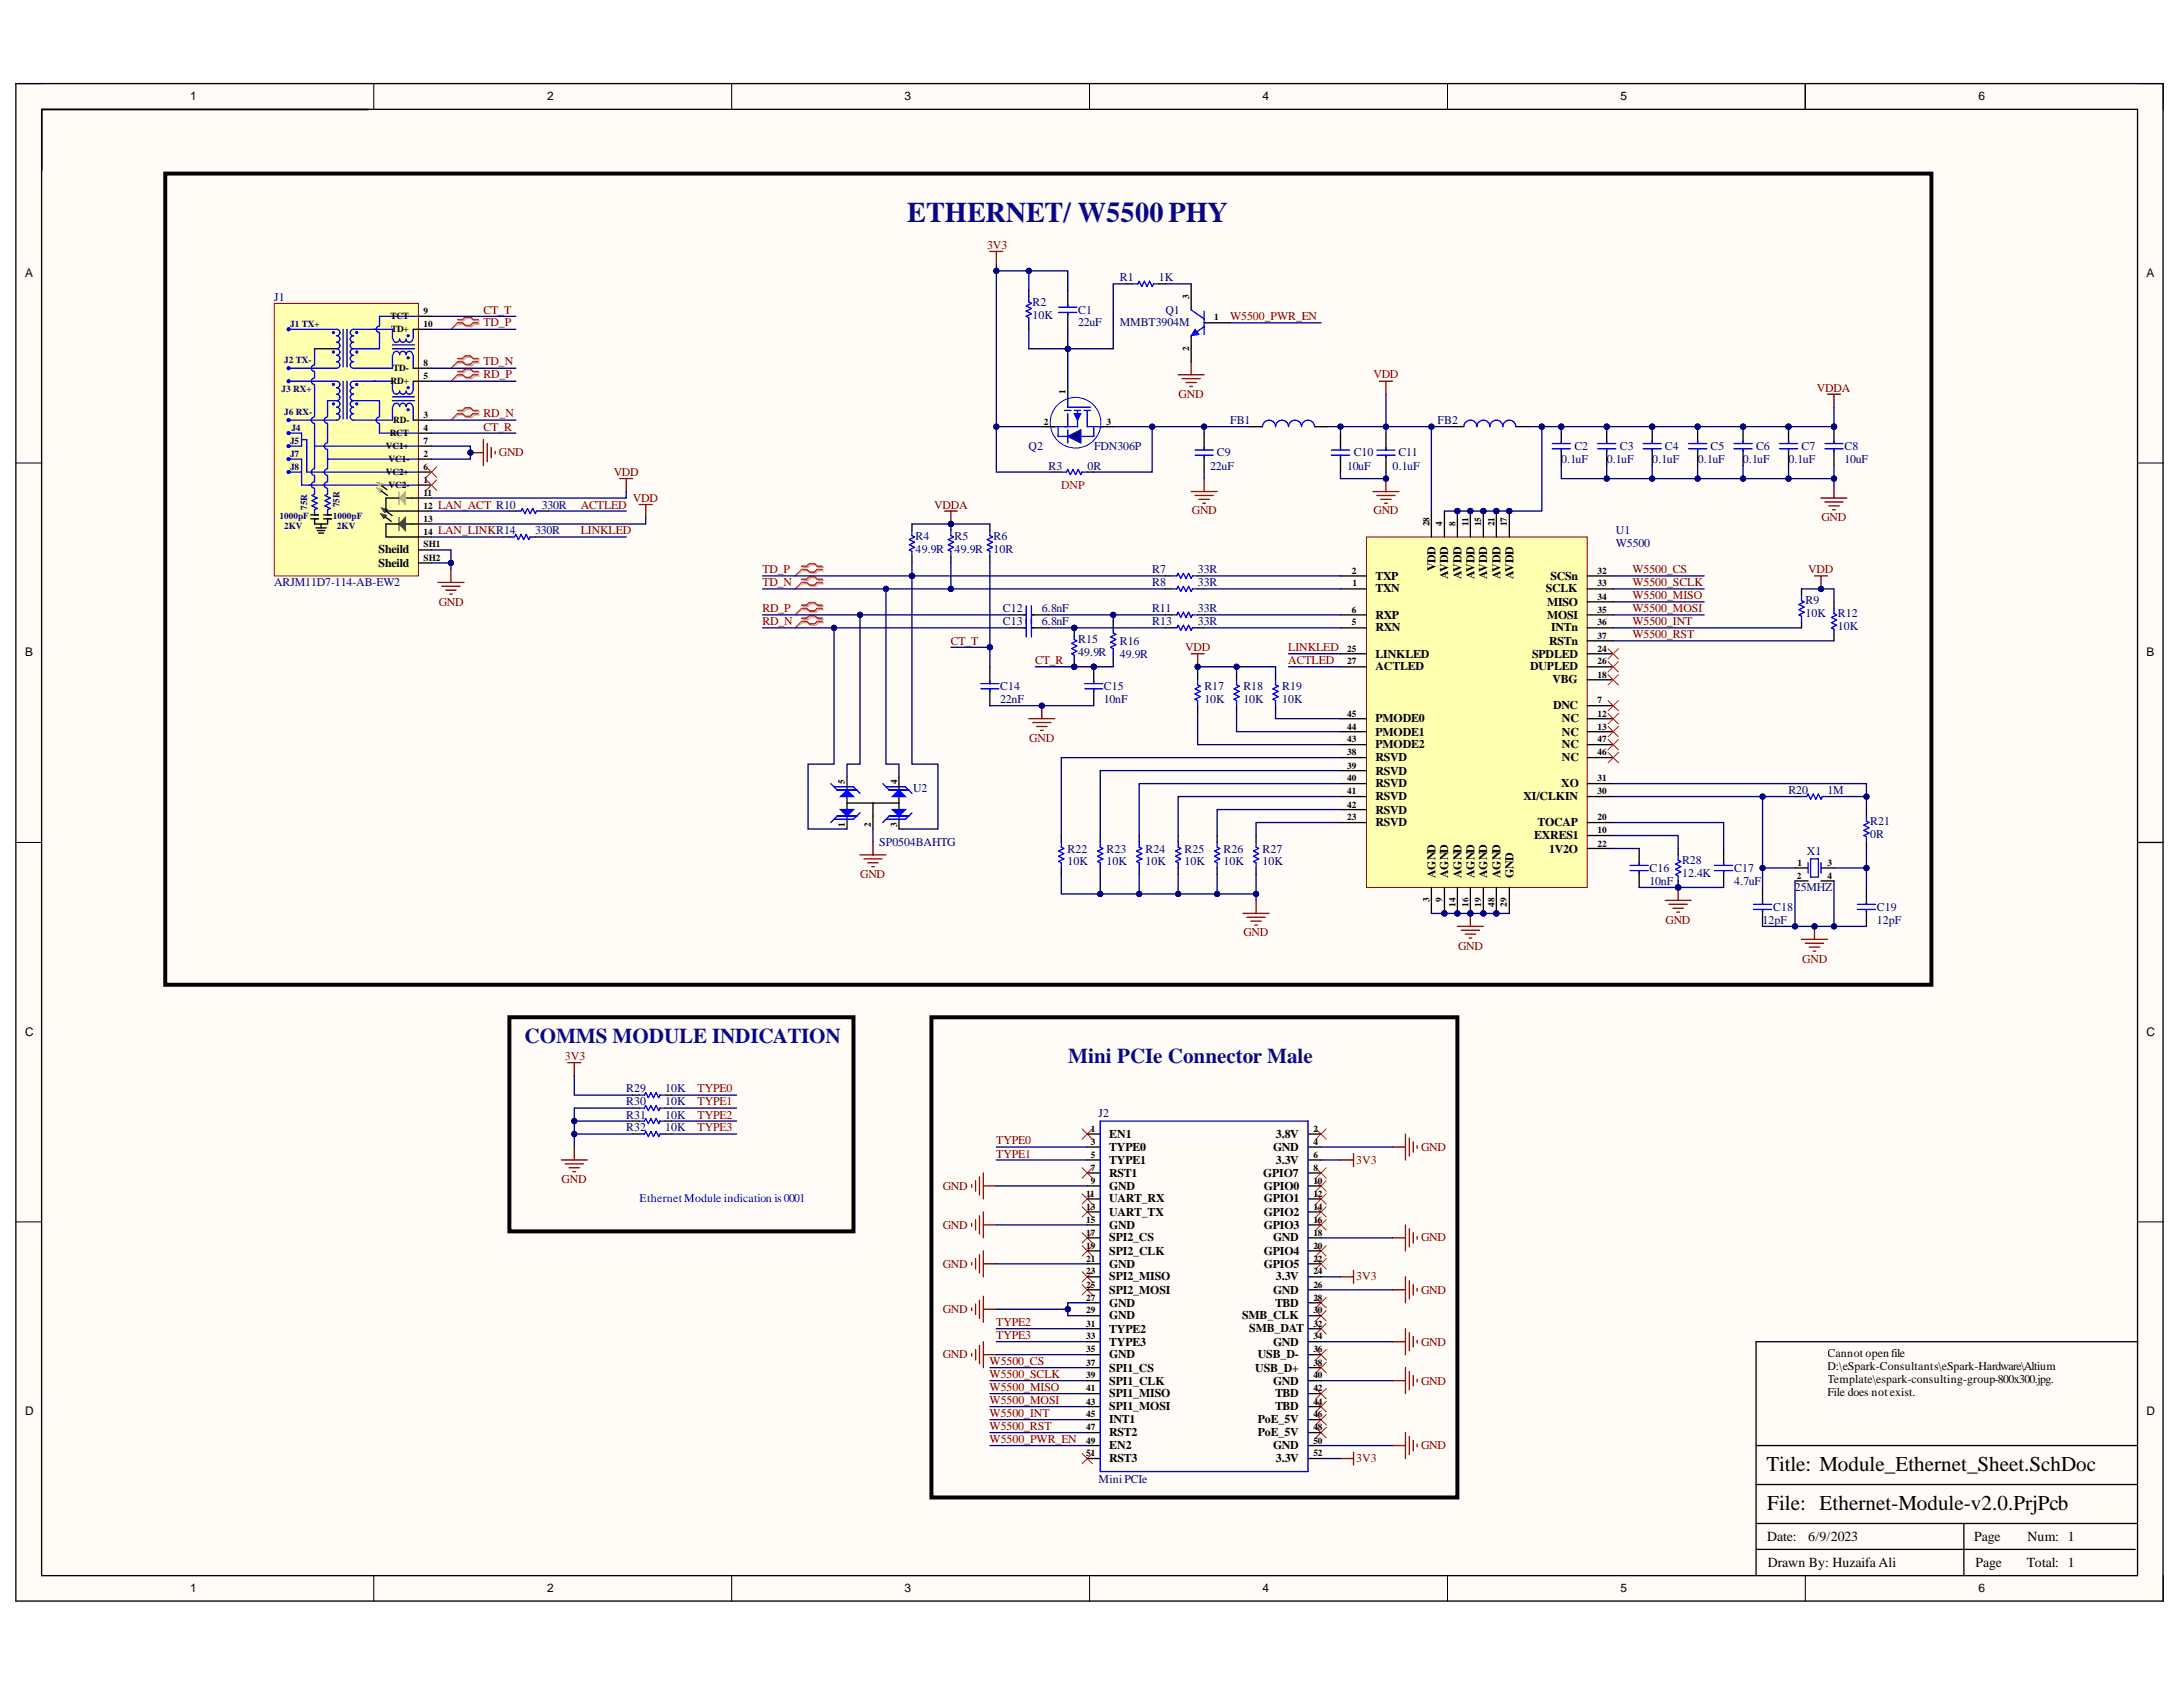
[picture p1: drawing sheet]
<svg xmlns="http://www.w3.org/2000/svg" width="279mm" height="216mm" viewBox="0 0 279 216" stroke-linecap="round" stroke-linejoin="round" font-family="sans-serif">
<defs><g id="words">
<text font-size="3.6" fill="#0b0b8e" x="116.1" y="28.4">ETHERNET/ W5500 PHY</text>
<g font-size="2.7" fill="#0b0b8e">
<text x="67.1" y="133.5">COMMS MODULE INDICATION</text>
<text x="136.7" y="136.1">Mini PCIe Connector Male</text>
</g>
<g font-size="2.7">
<text x="226.1" y="188.2">Title: Module_Ethernet_Sheet.SchDoc</text>
<text x="226.2" y="193.2">File: Ethernet-Module-v2.0.PrjPcb</text>
</g>
<g font-size="1.8">
<text x="226.2" y="197.2">Date:</text>
<text x="231.4" y="197.2">6/9/2023</text>
<text x="252.7" y="197.2">Page</text>
<text x="259.5" y="197.2">Num: 1</text>
<text x="226.3" y="200.5">Drawn By: Huzaifa Ali</text>
<text x="252.8" y="200.5">Page</text>
<text x="259.4" y="200.5">Total: 1</text>
</g>
<g font-size="1.5">
<text x="24.4" y="12.9">1</text>
<text x="70" y="12.9">2</text>
<text x="115.8" y="12.9">3</text>
<text x="161.6" y="12.9">4</text>
<text x="207.4" y="12.9">5</text>
<text x="253.2" y="12.9">6</text>
<text x="3.2" y="35.5">A</text>
<text x="274.7" y="35.5">A</text>
<text x="48.5" y="70.8">Sheild</text>
<text x="48.5" y="72.5">Sheild</text>
<text x="176" y="75.8">TXN</text>
<text x="176" y="74.2">TXP</text>
<text x="183.7" y="73.1" transform="rotate(-90 183.7 73.1)">VDD</text>
<text x="185.3" y="74.1" transform="rotate(-90 185.3 74.1)">AVDD</text>
<text x="187" y="74.1" transform="rotate(-90 187 74.1)">AVDD</text>
<text x="188.7" y="74.1" transform="rotate(-90 188.7 74.1)">AVDD</text>
<text x="190.3" y="74.1" transform="rotate(-90 190.3 74.1)">AVDD</text>
<text x="192" y="74.1" transform="rotate(-90 192 74.1)">AVDD</text>
<text x="193.7" y="74.1" transform="rotate(-90 193.7 74.1)">AVDD</text>
<text x="197.9" y="75.8">SCLK</text>
<text x="198" y="77.5">MISO</text>
<text x="198.5" y="74.2">SCSn</text>
<text x="176" y="80.8">RXN</text>
<text x="176" y="79.2">RXP</text>
<text x="198" y="79.2">MOSI</text>
<text x="198.3" y="82.5">RSTn</text>
<text x="198.5" y="80.8">INTn</text>
<text x="3.2" y="84">B</text>
<text x="176" y="84.2">LINKLED</text>
<text x="176" y="85.8">ACTLED</text>
<text x="195.8" y="85.8">DUPLED</text>
<text x="196.1" y="84.2">SPDLED</text>
<text x="198.7" y="87.5">VBG</text>
<text x="274.7" y="84">B</text>
<text x="176" y="95.8">PMODE2</text>
<text x="176" y="94.1">PMODE1</text>
<text x="176" y="92.5">PMODE0</text>
<text x="198.8" y="90.8">DNC</text>
<text x="199.9" y="92.5">NC</text>
<text x="199.9" y="94.1">NC</text>
<text x="199.9" y="95.8">NC</text>
<text x="176" y="97.4">RSVD</text>
<text x="176" y="99.1">RSVD</text>
<text x="176" y="100.7">RSVD</text>
<text x="199.8" y="100.7">XO</text>
<text x="199.9" y="97.4">NC</text>
<text x="176" y="105.7">RSVD</text>
<text x="176" y="102.4">RSVD</text>
<text x="176" y="104.1">RSVD</text>
<text x="195" y="102.4">XI/CLKIN</text>
<text x="196.3" y="107.4">EXRES1</text>
<text x="196.8" y="105.7">TOCAP</text>
<text x="183.7" y="112.4" transform="rotate(-90 183.7 112.4)">AGND</text>
<text x="185.3" y="112.4" transform="rotate(-90 185.3 112.4)">AGND</text>
<text x="187" y="112.4" transform="rotate(-90 187 112.4)">AGND</text>
<text x="188.7" y="112.4" transform="rotate(-90 188.7 112.4)">AGND</text>
<text x="190.3" y="112.4" transform="rotate(-90 190.3 112.4)">AGND</text>
<text x="192" y="112.4" transform="rotate(-90 192 112.4)">AGND</text>
<text x="193.7" y="112.4" transform="rotate(-90 193.7 112.4)">GND</text>
<text x="198.3" y="109.1">1V2O</text>
<text x="3.2" y="132.6">C</text>
<text x="274.7" y="132.6">C</text>
<text x="142" y="145.6">EN1</text>
<text x="142" y="147.3">TYPE0</text>
<text x="142" y="148.9">TYPE1</text>
<text x="162.9" y="147.3">GND</text>
<text x="163.3" y="145.6">3.8V</text>
<text x="163.3" y="148.9">3.3V</text>
<text x="142" y="150.6">RST1</text>
<text x="142" y="152.3">GND</text>
<text x="142" y="153.9">UART_RX</text>
<text x="142" y="155.6">UART_TX</text>
<text x="161.7" y="150.6">GPIO7</text>
<text x="161.8" y="152.3">GPIO0</text>
<text x="161.8" y="153.9">GPIO1</text>
<text x="161.8" y="155.6">GPIO2</text>
<text x="142" y="157.3">GND</text>
<text x="142" y="158.9">SPI2_CS</text>
<text x="142" y="160.6">SPI2_CLK</text>
<text x="161.8" y="157.3">GPIO3</text>
<text x="161.8" y="160.6">GPIO4</text>
<text x="162.9" y="158.9">GND</text>
<text x="142" y="162.3">GND</text>
<text x="142" y="163.9">SPI2_MISO</text>
<text x="142" y="165.6">SPI2_MOSI</text>
<text x="142" y="167.2">GND</text>
<text x="161.8" y="162.3">GPIO5</text>
<text x="162.9" y="165.6">GND</text>
<text x="163.2" y="167.2">TBD</text>
<text x="163.3" y="163.9">3.3V</text>
<text x="142" y="168.9">GND</text>
<text x="142" y="170.5">TYPE2</text>
<text x="142" y="172.2">TYPE3</text>
<text x="142" y="173.8">GND</text>
<text x="159" y="168.9">SMB_CLK</text>
<text x="159.9" y="170.5">SMB_DAT</text>
<text x="161" y="173.8">USB_D-</text>
<text x="162.9" y="172.2">GND</text>
<text x="233.9" y="173.7">Cannot open file</text>
<text x="142" y="175.5">SPI1_CS</text>
<text x="142" y="177.2">SPI1_CLK</text>
<text x="142" y="178.8">SPI1_MISO</text>
<text x="160.7" y="175.5">USB_D+</text>
<text x="162.9" y="177.2">GND</text>
<text x="163.2" y="178.8">TBD</text>
<text x="233.9" y="175.4">D:\eSpark-Consultants\eSpark-Hardware\Altium</text>
<text x="233.9" y="177">Template\espark-consulting-group-800x300.jpg.</text>
<text x="233.9" y="178.7">File does not exist.</text>
<text x="3.2" y="181.1">D</text>
<text x="142" y="180.5">SPI1_MOSI</text>
<text x="142" y="182.1">INT1</text>
<text x="142" y="183.8">RST2</text>
<text x="142" y="185.5">EN2</text>
<text x="161" y="182.1">PoE_5V</text>
<text x="161" y="183.8">PoE_5V</text>
<text x="162.9" y="185.5">GND</text>
<text x="163.2" y="180.5">TBD</text>
<text x="274.7" y="181.1">D</text>
<text x="142" y="187.1">RST3</text>
<text x="163.3" y="187.1">3.3V</text>
<text x="24.4" y="203.8">1</text>
<text x="70" y="203.8">2</text>
<text x="115.8" y="203.8">3</text>
<text x="161.6" y="203.8">4</text>
<text x="207.4" y="203.8">5</text>
<text x="253.2" y="203.8">6</text>
</g>
<g font-size="1.5" fill="#800000">
<text x="126.3" y="31.9">3V3</text>
<text x="61.9" y="40.1">CT_T</text>
<text x="61.9" y="41.8">TD_P</text>
<text x="157.4" y="41">W5500_PWR_EN</text>
<text x="61.9" y="46.7">TD_N</text>
<text x="61.9" y="48.4">RD_P</text>
<text x="61.9" y="53.4">RD_N</text>
<text x="150.8" y="51">GND</text>
<text x="175.8" y="48.4">VDD</text>
<text x="232.5" y="50.1">VDDA</text>
<text x="61.9" y="55.1">CT_R</text>
<text x="63.8" y="58.4">GND</text>
<text x="56.1" y="65.1">LAN_ACT R10</text>
<text x="74.3" y="65.1">ACTLED</text>
<text x="78.6" y="60.9">VDD</text>
<text x="81" y="64.2">VDD</text>
<text x="119.6" y="65.1">VDDA</text>
<text x="152.5" y="65.8">GND</text>
<text x="175.8" y="65.8">GND</text>
<text x="56.1" y="68.4">LAN_LINKR14</text>
<text x="74.3" y="68.4">LINKLED</text>
<text x="233.1" y="66.7">GND</text>
<text x="56.1" y="77.5">GND</text>
<text x="97.6" y="73.4">TD_P</text>
<text x="97.6" y="75.1">TD_N</text>
<text x="208.9" y="76.7">W5500_MISO</text>
<text x="208.9" y="75.1">W5500_SCLK</text>
<text x="208.9" y="73.4">W5500_CS</text>
<text x="231.4" y="73.4">VDD</text>
<text x="97.6" y="78.3">RD_P</text>
<text x="97.6" y="80">RD_N</text>
<text x="121.7" y="82.5">CT_T</text>
<text x="151.7" y="83.3">VDD</text>
<text x="164.9" y="83.3">LINKLED</text>
<text x="208.9" y="80">W5500_INT</text>
<text x="208.9" y="81.6">W5500_RST</text>
<text x="208.9" y="78.3">W5500_MOSI</text>
<text x="132.5" y="85">CT_R</text>
<text x="164.9" y="85">ACTLED</text>
<text x="131.7" y="94.9">GND</text>
<text x="110.1" y="112.4">GND</text>
<text x="159.1" y="119.8">GND</text>
<text x="213.2" y="118.2">GND</text>
<text x="186.6" y="121.5">GND</text>
<text x="230.7" y="123.2">GND</text>
<text x="72.3" y="135.6">3V3</text>
<text x="89.3" y="139.8">TYPE0</text>
<text x="89.3" y="141.5">TYPE1</text>
<text x="89.3" y="143.2">TYPE2</text>
<text x="89.3" y="144.8">TYPE3</text>
<text x="127.5" y="146.5">TYPE0</text>
<text x="127.5" y="148.1">TYPE1</text>
<text x="173.6" y="148.9">3V3</text>
<text x="181.9" y="147.3">GND</text>
<text x="71.9" y="151.4">GND</text>
<text x="120.7" y="152.3">GND</text>
<text x="120.7" y="157.3">GND</text>
<text x="181.9" y="158.9">GND</text>
<text x="120.7" y="162.3">GND</text>
<text x="173.6" y="163.9">3V3</text>
<text x="181.9" y="165.6">GND</text>
<text x="120.7" y="168">GND</text>
<text x="120.7" y="173.8">GND</text>
<text x="127.5" y="169.7">TYPE2</text>
<text x="127.5" y="171.4">TYPE3</text>
<text x="181.9" y="172.2">GND</text>
<text x="126.7" y="179.7">W5500_MOSI</text>
<text x="126.7" y="176.4">W5500_SCLK</text>
<text x="126.7" y="174.7">W5500_CS</text>
<text x="126.7" y="178">W5500_MISO</text>
<text x="181.9" y="177.2">GND</text>
<text x="126.7" y="181.4">W5500_INT</text>
<text x="126.7" y="183">W5500_RST</text>
<text x="126.7" y="184.7">W5500_PWR_EN</text>
<text x="181.9" y="185.5">GND</text>
<text x="173.6" y="187.1">3V3</text>
</g>
<g font-size="1.5" fill="#000080">
<text x="35.1" y="38.5">J1</text>
<text x="132.2" y="39.1">R2</text>
<text x="132.2" y="40.8">10K</text>
<text x="138" y="40.1">C1</text>
<text x="138" y="41.8">22uF</text>
<text x="143.3" y="36">R1</text>
<text x="143.3" y="41.8">MMBT3904M</text>
<text x="148.3" y="36">1K</text>
<text x="149.2" y="40.1">Q1</text>
<text x="131.7" y="57.6">Q2</text>
<text x="140" y="57.6">FDN306P</text>
<text x="155.8" y="58.4">C9</text>
<text x="157.4" y="54.3">FB1</text>
<text x="173.3" y="58.4">C10</text>
<text x="179" y="58.4">C11</text>
<text x="184" y="54.3">FB2</text>
<text x="199.8" y="59.2">0.1uF</text>
<text x="201.5" y="57.6">C2</text>
<text x="205.6" y="59.2">0.1uF</text>
<text x="207.3" y="57.6">C3</text>
<text x="211.5" y="59.2">0.1uF</text>
<text x="213.1" y="57.6">C4</text>
<text x="217.3" y="59.2">0.1uF</text>
<text x="218.9" y="57.6">C5</text>
<text x="223.1" y="59.2">0.1uF</text>
<text x="224.8" y="57.6">C6</text>
<text x="228.9" y="59.2">0.1uF</text>
<text x="230.6" y="57.6">C7</text>
<text x="236.1" y="57.6">C8</text>
<text x="236.1" y="59.2">10uF</text>
<text x="69.3" y="65.1">330R</text>
<text x="134.2" y="60.1">R3</text>
<text x="139.2" y="60.1">0R</text>
<text x="154.9" y="60.1">22uF</text>
<text x="172.4" y="60.1">10uF</text>
<text x="178.2" y="60.1">0.1uF</text>
<text x="68.5" y="68.4">330R</text>
<text x="117.2" y="69.1">R4</text>
<text x="117.2" y="70.7">49.9R</text>
<text x="122.2" y="69.1">R5</text>
<text x="122.2" y="70.7">49.9R</text>
<text x="127.2" y="69.1">R6</text>
<text x="127.2" y="70.7">10R</text>
<text x="206.8" y="68.4">U1</text>
<text x="206.8" y="70.1">W5500</text>
<text x="35.1" y="75.1">ARJM11D7-114-AB-EW2</text>
<text x="147.5" y="73.4">R7</text>
<text x="147.5" y="75.1">R8</text>
<text x="153.3" y="73.4">33R</text>
<text x="153.3" y="75.1">33R</text>
<text x="231.1" y="77.3">R9</text>
<text x="128.4" y="78.3">C12</text>
<text x="128.4" y="80">C13</text>
<text x="133.3" y="78.3">6.8nF</text>
<text x="133.3" y="80">6.8nF</text>
<text x="138" y="82.3">R15</text>
<text x="143.3" y="82.5">R16</text>
<text x="147.5" y="78.3">R11</text>
<text x="147.5" y="80">R13</text>
<text x="153.3" y="78.3">33R</text>
<text x="153.3" y="80">33R</text>
<text x="231.1" y="79">10K</text>
<text x="235.2" y="79">R12</text>
<text x="235.2" y="80.6">10K</text>
<text x="128" y="88.3">C14</text>
<text x="138" y="84">49.9R</text>
<text x="141.3" y="88.3">C15</text>
<text x="143.3" y="84.2">49.9R</text>
<text x="154.1" y="88.3">R17</text>
<text x="159.1" y="88.3">R18</text>
<text x="164.1" y="88.3">R19</text>
<text x="128" y="90">22nF</text>
<text x="141.3" y="90">10nF</text>
<text x="154.1" y="90">10K</text>
<text x="159.1" y="90">10K</text>
<text x="164.1" y="90">10K</text>
<text x="116.9" y="101.4">U2</text>
<text x="228.9" y="101.6">R20</text>
<text x="233.9" y="101.6">1M</text>
<text x="239.4" y="105.6">R21</text>
<text x="239.4" y="107.2">0R</text>
<text x="112.5" y="108.3">SP0504BAHTG</text>
<text x="136.6" y="109.1">R22</text>
<text x="136.6" y="110.7">10K</text>
<text x="141.6" y="109.1">R23</text>
<text x="141.6" y="110.7">10K</text>
<text x="146.6" y="109.1">R24</text>
<text x="146.6" y="110.7">10K</text>
<text x="151.6" y="109.1">R25</text>
<text x="151.6" y="110.7">10K</text>
<text x="156.6" y="109.1">R26</text>
<text x="156.6" y="110.7">10K</text>
<text x="161.6" y="109.1">R27</text>
<text x="161.6" y="110.7">10K</text>
<text x="211.1" y="111.6">C16</text>
<text x="211.1" y="113.2">10nF</text>
<text x="215.3" y="110.5">R28</text>
<text x="215.3" y="112.2">12.4K</text>
<text x="222" y="111.6">C17</text>
<text x="222" y="113.2">4.7uF</text>
<text x="231.3" y="109.4">X1</text>
<text x="225.6" y="118.2">12pF</text>
<text x="226.9" y="116.5">C18</text>
<text x="229.7" y="114.1">25MHZ</text>
<text x="240.2" y="116.5">C19</text>
<text x="240.2" y="118.2">12pF</text>
<text x="80.2" y="139.8">R29</text>
<text x="80.2" y="141.5">R30</text>
<text x="80.2" y="143.2">R31</text>
<text x="85.1" y="139.8">10K</text>
<text x="85.1" y="141.5">10K</text>
<text x="85.1" y="143.2">10K</text>
<text x="140.6" y="143">J2</text>
<text x="80.2" y="144.8">R32</text>
<text x="85.1" y="144.8">10K</text>
<text x="140.6" y="189.8">MiniPCIe</text>
</g>
<text font-size="1.5" fill="#f00" x="135.8" y="62.5">DNP</text>
<text font-size="1.5" fill="#00f" x="81.9" y="153.9">Ethernet Module indication is0001</text>
<g font-size="1.2" fill="#000080">
<text x="37.1" y="41.8">J1 TX+</text>
<text x="36.4" y="46.5">J2 TX-</text>
<text x="36" y="50.2">J3 RX+</text>
<text x="36.4" y="53.2">J6 RX-</text>
<text x="37.1" y="58.5">J7</text>
<text x="37.1" y="56.8">J5</text>
<text x="37.3" y="55.1">J4</text>
<text x="37.1" y="60.1">J8</text>
<text x="39.3" y="65.2" transform="rotate(-90 39.3 65.2)">75R</text>
<text x="43.5" y="64.9" transform="rotate(-90 43.5 64.9)">75R</text>
<text x="35.8" y="66.4">1000pF</text>
<text x="36.4" y="67.7">2KV</text>
<text x="42.6" y="66.4">1000pF</text>
<text x="43.1" y="67.7">2KV</text>
</g>
<g font-size="1.2">
<text x="50" y="40.8">TCT</text>
<text x="54.2" y="40.2">9</text>
<text x="54.2" y="41.8">10</text>
<text x="152.2" y="38.3" transform="rotate(-90 152.2 38.3)">3</text>
<text x="155.4" y="41">1</text>
<text x="50.1" y="42.5">TD+</text>
<text x="50.3" y="47.5">TD-</text>
<text x="54.2" y="46.8">8</text>
<text x="152.2" y="44.9" transform="rotate(-90 152.2 44.9)">2</text>
<text x="50" y="49.2">RD+</text>
<text x="54.2" y="48.5">5</text>
<text x="54.2" y="53.5">3</text>
<text x="136.4" y="50.5" transform="rotate(-90 136.4 50.5)">1</text>
<text x="49.4" y="57.5">VC1+</text>
<text x="49.7" y="59.2">VC1-</text>
<text x="49.9" y="55.8">RCT</text>
<text x="50.3" y="54.2">RD-</text>
<text x="54.2" y="55.1">4</text>
<text x="54.2" y="56.8">7</text>
<text x="54.2" y="58.5">2</text>
<text x="133.6" y="54.3">2</text>
<text x="141.6" y="54.3">3</text>
<text x="49.4" y="60.8">VC2+</text>
<text x="49.7" y="62.5">VC2-</text>
<text x="54.2" y="65.1">12</text>
<text x="54.2" y="63.5">11</text>
<text x="54.2" y="60.1">6</text>
<text x="54.2" y="61.8">1</text>
<text x="54.2" y="68.5">14</text>
<text x="54.2" y="66.8">13</text>
<text x="54.2" y="70.1">SH1</text>
<text x="54.2" y="71.8">SH2</text>
<text x="183" y="67.4" transform="rotate(-90 183 67.4)">28</text>
<text x="184.6" y="67.4" transform="rotate(-90 184.6 67.4)">4</text>
<text x="186.3" y="67.4" transform="rotate(-90 186.3 67.4)">8</text>
<text x="188" y="67.4" transform="rotate(-90 188 67.4)">11</text>
<text x="189.6" y="67.4" transform="rotate(-90 189.6 67.4)">15</text>
<text x="191.3" y="67.4" transform="rotate(-90 191.3 67.4)">21</text>
<text x="192.9" y="67.4" transform="rotate(-90 192.9 67.4)">17</text>
<text x="173" y="73.4">2</text>
<text x="173.1" y="75.1">1</text>
<text x="204.5" y="73.4">32</text>
<text x="204.5" y="75.1">33</text>
<text x="204.5" y="76.7">34</text>
<text x="172.4" y="83.4">25</text>
<text x="173" y="80">5</text>
<text x="173" y="78.4">6</text>
<text x="204.5" y="83.4">24</text>
<text x="204.5" y="78.4">35</text>
<text x="204.5" y="80">36</text>
<text x="204.5" y="81.7">37</text>
<text x="172.4" y="85">27</text>
<text x="204.5" y="86.7">18</text>
<text x="204.5" y="85">26</text>
<text x="172.4" y="95">43</text>
<text x="172.4" y="93.4">44</text>
<text x="172.4" y="91.7">45</text>
<text x="204.5" y="90">7</text>
<text x="204.5" y="91.7">12</text>
<text x="204.5" y="93.4">13</text>
<text x="204.5" y="95">47</text>
<text x="108.1" y="100.3" transform="rotate(-90 108.1 100.3)">5</text>
<text x="114.8" y="100.3" transform="rotate(-90 114.8 100.3)">4</text>
<text x="172.4" y="96.7">38</text>
<text x="172.4" y="98.4">39</text>
<text x="172.4" y="100">40</text>
<text x="172.4" y="101.7">41</text>
<text x="204.5" y="101.7">30</text>
<text x="204.5" y="100">31</text>
<text x="204.5" y="96.7">46</text>
<text x="108.1" y="105.8" transform="rotate(-90 108.1 105.8)">1</text>
<text x="111.4" y="105.8" transform="rotate(-90 111.4 105.8)">2</text>
<text x="114.8" y="105.8" transform="rotate(-90 114.8 105.8)">3</text>
<text x="172.4" y="105">23</text>
<text x="172.4" y="103.4">42</text>
<text x="204.5" y="106.7">10</text>
<text x="204.5" y="105">20</text>
<text x="204.5" y="108.3">22</text>
<text x="230" y="112.5">2</text>
<text x="230.1" y="110.8">1</text>
<text x="233.9" y="110.8">3</text>
<text x="233.9" y="112.5">4</text>
<text x="183" y="115.4" transform="rotate(-90 183 115.4)">3</text>
<text x="184.6" y="115.4" transform="rotate(-90 184.6 115.4)">9</text>
<text x="186.3" y="116" transform="rotate(-90 186.3 116)">14</text>
<text x="188" y="116" transform="rotate(-90 188 116)">16</text>
<text x="189.6" y="116" transform="rotate(-90 189.6 116)">19</text>
<text x="191.3" y="116" transform="rotate(-90 191.3 116)">48</text>
<text x="192.9" y="116" transform="rotate(-90 192.9 116)">29</text>
<text x="139.6" y="144.9">1</text>
<text x="139.6" y="146.5">3</text>
<text x="139.6" y="148.1">5</text>
<text x="139.6" y="149.8">7</text>
<text x="168.1" y="144.9">2</text>
<text x="168.1" y="146.5">4</text>
<text x="168.1" y="148.1">6</text>
<text x="168.1" y="149.8">8</text>
<text x="139" y="153.1">11</text>
<text x="139" y="154.8">13</text>
<text x="139.6" y="151.5">9</text>
<text x="168.1" y="151.5">10</text>
<text x="168.1" y="153.1">12</text>
<text x="168.1" y="154.8">14</text>
<text x="139" y="156.5">15</text>
<text x="139" y="158.1">17</text>
<text x="139" y="159.8">19</text>
<text x="139" y="161.5">21</text>
<text x="168.1" y="156.5">16</text>
<text x="168.1" y="158.1">18</text>
<text x="168.1" y="159.8">20</text>
<text x="168.1" y="161.5">22</text>
<text x="139" y="163.1">23</text>
<text x="139" y="164.8">25</text>
<text x="139" y="166.5">27</text>
<text x="168.1" y="163.1">24</text>
<text x="168.1" y="164.8">26</text>
<text x="168.1" y="166.5">28</text>
<text x="139" y="168.1">29</text>
<text x="139" y="169.8">31</text>
<text x="139" y="171.4">33</text>
<text x="139" y="173.1">35</text>
<text x="168.1" y="168.1">30</text>
<text x="168.1" y="169.8">32</text>
<text x="168.1" y="171.4">34</text>
<text x="168.1" y="173.1">36</text>
<text x="139" y="174.8">37</text>
<text x="139" y="176.4">39</text>
<text x="139" y="178.1">41</text>
<text x="139" y="179.8">43</text>
<text x="168.1" y="174.8">38</text>
<text x="168.1" y="176.4">40</text>
<text x="168.1" y="178.1">42</text>
<text x="168.1" y="179.8">44</text>
<text x="139" y="181.4">45</text>
<text x="139" y="183">47</text>
<text x="139" y="184.7">49</text>
<text x="168.1" y="181.4">46</text>
<text x="168.1" y="183">48</text>
<text x="168.1" y="184.7">50</text>
<text x="139" y="186.3">51</text>
<text x="168.1" y="186.3">52</text>
</g>
</g></defs>
<g fill="#fffcf8">
<path d="M2 10.7h274.9v194.2h-274.9z" fill-rule="evenodd"/>
<path d="M5.4 14h268.1v187.6h-268.1z" fill-rule="evenodd"/>
</g>
<g fill="none" stroke="#000" stroke-width=".13">
<path d="M2 10.7h3.4M47.8 10.7v3.3M93.6 10.7v3.3M139.4 10.7v3.3M185.3 10.7v3.3M231.1 10.7v3.3M273.5 10.7h3.4v3.3M2 59.3h3.4M273.5 59.3h3.4M2 107.8h3.4M273.5 107.8h3.4M2 156.4h3.4"/>
<path d="M273.5 156.4h3.4M47.8 201.6v3.3M93.6 201.6v3.3M139.5 201.6v3.3M185.3 201.6v3.3M231.1 201.6v3.3M276.9 201.6v3.3"/>
</g>
<g fill="none" stroke="#000" stroke-width=".17">
<path d="M2 10.7h274.8v194.2h-274.8zM5.3 14h268.3v187.6h-268.3zM47.2 14h-41.9v7.7M231.1 10.7v3.3M159.9 54.6h1.7M168.2 54.6h1.7M149.1 73.7h.9M149.1 75.4h.9M149.1 78.7h.9M153.3 73.7h.8M153.3 75.4h.8M153.3 78.7h.8"/>
<path d="M149.1 80.3h.9M153.3 80.3h.8M273.6 107.8h3.3M273.6 171.7h-48.8v29.9M224.8 198.3h48.5M224.8 195h48.7M224.8 190h48.7M224.8 185h48.7M251.4 195v6.6"/>
</g>
<path d="M161.6 54.6a.83 .83 0 0 1 .8-.8 .83 .83 0 0 1 .9 .8 .83 .83 0 0 1 .8-.8 .83 .83 0 0 1 .8 .8 .83 .83 0 0 1 .8-.8 .83 .83 0 0 1 .9 .8 .83 .83 0 0 1 .8-.8 .83 .83 0 0 1 .8 .8M150 73.7h.6l.2-.3 .3 .6 .4-.6 .3 .6 .3-.6 .4 .6 .1-.3h.7M150 75.4h.6l.2-.4 .3 .7 .4-.7 .3 .7 .3-.7 .4 .7 .1-.3h.7M150 78.7h.6l.2-.3 .3 .6 .4-.6 .3 .6 .3-.6 .4 .6 .1-.3h.7M150 80.3h.6l.2-.3 .3 .7 .4-.7 .3 .7 .3-.7 .4 .7 .1-.4h.7" fill="none" stroke="#00f" stroke-width=".17"/>
<circle cx="186.5" cy="65.4" r=".33" fill="#000080"/>
<circle cx="186.5" cy="65.4" r=".33" fill="none" stroke="#000080" stroke-width=".13"/>
<circle cx="184.9" cy="116.9" r=".33" fill="#000080"/>
<circle cx="184.9" cy="116.9" r=".33" fill="none" stroke="#000080" stroke-width=".13"/>
<circle cx="188.2" cy="65.4" r=".33" fill="#000080"/>
<circle cx="188.2" cy="65.4" r=".33" fill="none" stroke="#000080" stroke-width=".13"/>
<circle cx="186.5" cy="116.9" r=".33" fill="#000080"/>
<circle cx="186.5" cy="116.9" r=".33" fill="none" stroke="#000080" stroke-width=".13"/>
<circle cx="189.9" cy="65.4" r=".33" fill="#000080"/>
<circle cx="189.9" cy="65.4" r=".33" fill="none" stroke="#000080" stroke-width=".13"/>
<circle cx="188.2" cy="116.9" r=".33" fill="#000080"/>
<circle cx="188.2" cy="116.9" r=".33" fill="none" stroke="#000080" stroke-width=".13"/>
<circle cx="193.2" cy="65.4" r=".33" fill="#000080"/>
<circle cx="193.2" cy="65.4" r=".33" fill="none" stroke="#000080" stroke-width=".13"/>
<circle cx="189.9" cy="116.9" r=".33" fill="#000080"/>
<circle cx="189.9" cy="116.9" r=".33" fill="none" stroke="#000080" stroke-width=".13"/>
<circle cx="191.5" cy="65.4" r=".33" fill="#000080"/>
<circle cx="191.5" cy="65.4" r=".33" fill="none" stroke="#000080" stroke-width=".13"/>
<circle cx="191.5" cy="116.9" r=".33" fill="#000080"/>
<circle cx="191.5" cy="116.9" r=".33" fill="none" stroke="#000080" stroke-width=".13"/>
<path d="M174.9 68.7h28.2v44.9h-28.2z" fill-rule="evenodd" fill="#ffffb0"/>
<path d="M174.9 68.7h28.2v44.9h-28.2z" fill="none" stroke="#800000" stroke-width=".13"/>
<path d="M171.6 75.4h3.3M171.6 73.7h3.3M171.6 78.7h3.3M184.9 65.4v3.3M186.5 65.4v3.3M171.6 80.4h3.3M203.1 90.3h3.4M183.2 113.6v3.3" fill="none" stroke="#000" stroke-width=".17"/>
<circle cx="186.5" cy="65.4" r=".33" fill="#000080"/>
<circle cx="186.5" cy="65.4" r=".33" fill="none" stroke="#000080" stroke-width=".13"/>
<path d="M184.9 113.6v3.3" fill="none" stroke="#000" stroke-width=".17"/>
<circle cx="184.9" cy="116.9" r=".33" fill="#000080"/>
<circle cx="184.9" cy="116.9" r=".33" fill="none" stroke="#000080" stroke-width=".13"/>
<path d="M188.2 65.4v3.3M203.1 106.9h3.4" fill="none" stroke="#000" stroke-width=".17"/>
<circle cx="188.2" cy="65.4" r=".33" fill="#000080"/>
<circle cx="188.2" cy="65.4" r=".33" fill="none" stroke="#000080" stroke-width=".13"/>
<path d="M203.1 92h3.4M203.1 93.6h3.4M186.5 113.6v3.3" fill="none" stroke="#000" stroke-width=".17"/>
<circle cx="186.5" cy="116.9" r=".33" fill="#000080"/>
<circle cx="186.5" cy="116.9" r=".33" fill="none" stroke="#000080" stroke-width=".13"/>
<path d="M189.8 65.4v3.3" fill="none" stroke="#000" stroke-width=".17"/>
<circle cx="189.9" cy="65.4" r=".33" fill="#000080"/>
<circle cx="189.9" cy="65.4" r=".33" fill="none" stroke="#000080" stroke-width=".13"/>
<path d="M188.2 113.6v3.3" fill="none" stroke="#000" stroke-width=".17"/>
<circle cx="188.2" cy="116.9" r=".33" fill="#000080"/>
<circle cx="188.2" cy="116.9" r=".33" fill="none" stroke="#000080" stroke-width=".13"/>
<path d="M193.2 65.4v3.3" fill="none" stroke="#000" stroke-width=".17"/>
<circle cx="193.2" cy="65.4" r=".33" fill="#000080"/>
<circle cx="193.2" cy="65.4" r=".33" fill="none" stroke="#000080" stroke-width=".13"/>
<path d="M203.1 87h3.4M189.8 113.6v3.3" fill="none" stroke="#000" stroke-width=".17"/>
<circle cx="189.9" cy="116.9" r=".33" fill="#000080"/>
<circle cx="189.9" cy="116.9" r=".33" fill="none" stroke="#000080" stroke-width=".13"/>
<path d="M191.5 65.4v3.3M203.1 105.3h3.4" fill="none" stroke="#000" stroke-width=".17"/>
<circle cx="191.5" cy="65.4" r=".33" fill="#000080"/>
<circle cx="191.5" cy="65.4" r=".33" fill="none" stroke="#000080" stroke-width=".13"/>
<g fill="none" stroke="#000" stroke-width=".17">
<path d="M183.2 65.4v3.3M203.1 73.7h3.4M203.1 75.4h3.4M203.1 77h3.4M203.1 78.7h3.4M171.6 83.7h3.3M171.6 85.3h3.3M171.6 97h3.3M171.6 98.6h3.3M171.6 95.3h3.3M171.6 93.6h3.3M171.6 92h3.3"/>
<path d="M203.1 83.7h3.4M203.1 85.3h3.4M203.1 80.4h3.4M203.1 82h3.4M203.1 97h3.4M203.1 95.3h3.4M171.6 105.3h3.3M171.6 101.9h3.3M171.6 100.3h3.3M171.6 103.6h3.3M191.5 113.6v3.3M193.2 113.6v3.3"/>
<path d="M203.1 108.6h3.4M203.1 101.9h3.4M203.1 100.3h3.4"/>
</g>
<circle cx="191.5" cy="116.9" r=".33" fill="#000080"/>
<circle cx="191.5" cy="116.9" r=".33" fill="none" stroke="#000080" stroke-width=".13"/>
<path d="M129.2 78.7h2.1M132 78.7h2.2M129.2 80.3h2.1M132 80.3h2.2" fill="none" stroke="#000" stroke-width=".17"/>
<path d="M131 78.7h.3M131.3 77.5v4M132 77.5v4M132 78.7h.3M131 80.3h.3M132 80.3h.3" fill="none" stroke="#00f" stroke-width=".17"/>
<circle cx="140" cy="85.3" r=".33" fill="#000080"/>
<circle cx="140" cy="85.3" r=".33" fill="none" stroke="#000080" stroke-width=".13"/>
<path d="M140 85.3v2.2M140 88.2v2.1" fill="none" stroke="#000" stroke-width=".17"/>
<circle cx="140" cy="85.3" r=".33" fill="#000080"/>
<circle cx="140" cy="85.3" r=".33" fill="none" stroke="#000080" stroke-width=".13"/>
<path d="M138.8 87.5h2.4M138.8 88.2h2.4M140 87.2v.3M140 88.2v.3" fill="none" stroke="#00f" stroke-width=".17"/>
<path d="M120.9 65.4h1.6M121.7 65.4v1.7" fill="none" stroke="#800000" stroke-width=".17"/>
<circle cx="121.7" cy="67.1" r=".33" fill="#000080"/>
<circle cx="121.7" cy="67.1" r=".33" fill="none" stroke="#000080" stroke-width=".13"/>
<path d="M126.7 67.1v.8M126.7 71.2v.8M126.7 85.3v2.2M126.7 88.2v2.1" fill="none" stroke="#000" stroke-width=".17"/>
<path d="M126.7 67.9v.7l.3 .1-.6 .4 .6 .3-.6 .3 .6 .3-.6 .4 .3 .2v.6M125.5 87.5h2.4M125.5 88.2h2.4M126.7 87.2v.3M126.7 88.2v.3" fill="none" stroke="#00f" stroke-width=".17"/>
<path d="M131.7 92h3.3M132.2 92.5h2.3M132.7 93h1.3M133.2 93.5h.3M133.3 90.3v1.7" fill="none" stroke="#800000" stroke-width=".17"/>
<circle cx="133.3" cy="90.3" r=".33" fill="#000080"/>
<circle cx="133.3" cy="90.3" r=".33" fill="none" stroke="#000080" stroke-width=".13"/>
<g fill="none" stroke="#000" stroke-width=".17">
<path d="M153.3 86.2v.8M153.3 90.3v.8M158.3 86.2v.8M158.3 90.3v.8M163.3 86.2v.8M163.3 90.3v.8M135.8 106.9v.9M135.8 111.1v.8M140.8 106.9v.9M140.8 111.1v.8M145.8 106.9v.9M145.8 111.1v.8"/>
<path d="M150.8 106.9v.9M150.8 111.1v.8M155.8 106.9v.9M155.8 111.1v.8M160.8 106.9v.9M160.8 111.1v.8"/>
</g>
<path d="M153.3 87v.7l.3 .1-.6 .4 .6 .3-.6 .3 .6 .4-.6 .3 .3 .2v.6M158.3 87v.7l.3 .1-.7 .4 .7 .3-.7 .3 .7 .4-.7 .3 .4 .2v.6M163.3 87v.7l.3 .1-.7 .4 .7 .3-.7 .3 .7 .4-.7 .3 .4 .2v.6M135.8 107.8v.6l.4 .2-.7 .3 .7 .4-.7 .3 .7 .3-.7 .4 .3 .1v.7M140.8 107.8v.6l.4 .2-.7 .3 .7 .4-.7 .3 .7 .3-.7 .4 .3 .1v.7M145.8 107.8v.6l.3 .2-.6 .3 .6 .4-.6 .3 .6 .3-.6 .4 .3 .1v.7M150.8 107.8v.6l.3 .2-.6 .3 .6 .4-.6 .3 .6 .3-.6 .4 .3 .1v.7M155.8 107.8v.6l.3 .2-.7 .3 .7 .4-.7 .3 .7 .3-.7 .4 .4 .1v.7M160.8 107.8v.6l.3 .2-.7 .3 .7 .4-.7 .3 .7 .3-.7 .4 .4 .1v.7" fill="none" stroke="#00f" stroke-width=".17"/>
<path d="M152.5 83.7h1.6M153.3 83.7v1.6M159.1 116.9h3.3M159.6 117.4h2.3M160.1 117.9h1.3M160.6 118.4h.3M160.8 115.2v1.7" fill="none" stroke="#800000" stroke-width=".17"/>
<circle cx="153.3" cy="85.3" r=".33" fill="#000080"/>
<circle cx="153.3" cy="85.3" r=".33" fill="none" stroke="#000080" stroke-width=".13"/>
<path d="M229.7 101.9h.9M233.9 101.9h.8M238.9 113.6v2.1M238.9 116.4v2.2" fill="none" stroke="#000" stroke-width=".17"/>
<path d="M230.6 101.9h.6l.2-.3 .3 .7 .4-.7 .3 .7 .3-.7 .4 .7 .1-.4h.7M237.7 115.7h2.3M237.7 116.4h2.3M238.9 115.4v.3M238.9 116.4v.3" fill="none" stroke="#00f" stroke-width=".17"/>
<circle cx="214.8" cy="113.6" r=".33" fill="#000080"/>
<circle cx="214.8" cy="113.6" r=".33" fill="none" stroke="#000080" stroke-width=".13"/>
<path d="M214.8 108.6v.8M214.8 112.7v.9" fill="none" stroke="#000" stroke-width=".17"/>
<circle cx="214.8" cy="113.6" r=".33" fill="#000080"/>
<circle cx="214.8" cy="113.6" r=".33" fill="none" stroke="#000080" stroke-width=".13"/>
<g fill="none" stroke="#00f" stroke-width=".17">
<path d="M208.6 110.8h2.4M208.6 111.4h2.4M209.8 110.4v.4M209.8 111.4v.3M214.8 109.4v.7l.3 .2-.6 .3 .6 .3-.6 .4 .6 .3-.6 .3 .3 .2v.6M219.4 110.8h2.4M219.4 111.4h2.4M220.6 110.4v.4M220.6 111.4v.3M224.4 115.7h2.3M224.4 116.4h2.3M225.6 115.4v.3"/>
<path d="M225.6 116.4v.3"/>
</g>
<path d="M209.8 108.6v2.2M209.8 111.4v2.2M220.6 108.6v2.2M220.6 111.4v2.2M225.6 113.6v2.1M225.6 116.4v2.2" fill="none" stroke="#000" stroke-width=".17"/>
<path d="M232.2 118.6v1.6M230.6 120.2h3.3M231.1 120.7h2.3M231.6 121.2h1.3M232.1 121.7h.3" fill="none" stroke="#800000" stroke-width=".17"/>
<circle cx="232.2" cy="118.6" r=".33" fill="#000080"/>
<circle cx="232.2" cy="118.6" r=".33" fill="none" stroke="#000080" stroke-width=".13"/>
<path d="M213.1 115.2h3.3M213.6 115.7h2.3M214.1 116.2h1.3M214.6 116.7h.4M214.8 113.6v1.6" fill="none" stroke="#800000" stroke-width=".17"/>
<circle cx="214.8" cy="113.6" r=".33" fill="#000080"/>
<circle cx="214.8" cy="113.6" r=".33" fill="none" stroke="#000080" stroke-width=".13"/>
<path d="M234.7 77v.9M234.7 81.2v.8M238.9 103.6v.8M238.9 107.8v.8" fill="none" stroke="#000" stroke-width=".17"/>
<path d="M234.7 77.9v.6l.4 .2-.7 .3 .7 .4-.7 .3 .7 .3-.7 .4 .3 .1v.7M238.9 104.4v.7l.3 .2-.6 .3 .6 .3-.6 .4 .6 .3-.6 .3 .3 .2v.7" fill="none" stroke="#00f" stroke-width=".17"/>
<g fill="none" stroke="#f00" stroke-width=".13">
<path d="M205.8 89.7l1.3 1.3M205.8 91.3l1.3 1.3M205.8 93l1.3 1.3M205.8 94.6l1.3 1.4M205.8 96.3l1.3 1.3M205.8 86.3l1.3 1.4M205.8 84.7l1.3 1.3M205.8 83l1.3 1.3M207.1 89.7l-1.3 1.3M207.1 91.3l-1.3 1.3M207.1 93l-1.3 1.3M207.1 94.6l-1.3 1.4"/>
<path d="M207.1 96.3l-1.3 1.3M207.1 86.3l-1.3 1.4M207.1 84.7l-1.3 1.3M207.1 83l-1.3 1.3"/>
</g>
<path d="M232.2 73.7h1.7M233.1 73.7v1.7" fill="none" stroke="#800000" stroke-width=".17"/>
<circle cx="233.1" cy="75.4" r=".33" fill="#000080"/>
<circle cx="233.1" cy="75.4" r=".33" fill="none" stroke="#000080" stroke-width=".13"/>
<path d="M136.7 49.6v1.7M230.6 75.4v.8M230.6 79.5v.9" fill="none" stroke="#000" stroke-width=".17"/>
<path d="M230.6 76.2v.7l.3 .1-.7 .4 .7 .3-.7 .3 .7 .4-.7 .3 .4 .2v.6" fill="none" stroke="#00f" stroke-width=".17"/>
<circle cx="137.7" cy="54.1" r="3.2" fill="#ffffe8"/>
<circle cx="137.7" cy="54.1" r="3.2" fill="none" stroke="#00f" stroke-width=".13"/>
<path d="M136.2 52.5h.9M136.7 50.9v1.2h2.9M136.7 52.9v1.7M137.5 52.5h.8M137.9 52.5v2.1h-3.3M138.7 52.5h.9M139.2 52.5v2.1h2" fill="none" stroke="#00f" stroke-width=".17"/>
<path d="M137.5 52.9h.8l-.4 .9z" fill="#00f"/>
<path d="M135.4 54.6v1.2h4.6v-1.2M136.7 55v1.7M137.5 52.9h.8l-.4 .9z" fill="none" stroke="#00f" stroke-width=".17"/>
<path d="M133.3 54.6h1.7M140.8 54.6h1.7" fill="none" stroke="#000" stroke-width=".17"/>
<path d="M136.7 55.8l1.6-.8v1.7z" fill="#073763"/>
<g fill="none" stroke="#00f" stroke-width=".17">
<path d="M131.7 38v.7l.3 .1-.7 .4 .7 .3-.7 .3 .7 .3-.7 .4 .4 .2v.6M135.5 39.3h2.3M135.5 40h2.3M136.7 39v.3M136.7 40v.3M145 36.3h.6l.2-.3 .3 .7 .4-.7 .3 .7 .3-.7 .4 .7 .1-.4h.7M136.7 55.8l1.6-.8v1.7zM153 57.6h2.3M153 58.3h2.3M154.1 57.3v.3M154.1 58.3v.3M170.4 57.6h2.3"/>
<path d="M170.4 58.3h2.3M171.6 57.3v.3M171.6 58.3v.3M176.2 57.6h2.4M176.2 58.3h2.4M177.4 57.3v.3M177.4 58.3v.3M187.4 54.6a.84 .84 0 0 1 .8-.8 .84 .84 0 0 1 .8 .8 .83 .83 0 0 1 .9-.8 .83 .83 0 0 1 .8 .8 .83 .83 0 0 1 .8-.8 .83 .83 0 0 1 .8 .8 .83 .83 0 0 1 .9-.8 .83 .83 0 0 1 .8 .8M135.8 60.4h.7l.2-.3 .3 .6 .3-.6 .4 .6 .3-.6 .3 .6 .2-.3h.7"/>
</g>
<g fill="none" stroke="#000" stroke-width=".17">
<path d="M131.7 37.2v.8M136.7 37.2v2.1M136.7 40v2.1M144.1 36.3h.9M148.3 36.3h.8M131.7 41.3v.8M154.1 55.4v2.2M154.1 58.3v2.1M171.6 55.4v2.2M171.6 58.3v2.1M177.4 55.4v2.2M177.4 58.3v2.1"/>
<path d="M185.7 54.6h1.7M194 54.6h1.7M135 60.4h.8M139.2 60.4h.8"/>
</g>
<path d="M126.7 32.2h1.7M127.5 32.2v1.6M150.8 48h3.3M151.3 48.5h2.3M151.8 49h1.3M152.3 49.5h.3M152.5 46.3v1.7M176.6 48.8h1.6M177.4 48.8v1.6" fill="none" stroke="#800000" stroke-width=".17"/>
<circle cx="199.8" cy="54.6" r=".33" fill="#000080"/>
<circle cx="199.8" cy="54.6" r=".33" fill="none" stroke="#000080" stroke-width=".13"/>
<path d="M199.8 54.6v2.2M199.8 57.4v2.2" fill="none" stroke="#000" stroke-width=".17"/>
<circle cx="199.8" cy="54.6" r=".33" fill="#000080"/>
<circle cx="199.8" cy="54.6" r=".33" fill="none" stroke="#000080" stroke-width=".13"/>
<path d="M198.7 56.8h2.3M198.7 57.4h2.3M199.8 56.4v.4M199.8 57.4v.4" fill="none" stroke="#00f" stroke-width=".17"/>
<circle cx="205.6" cy="54.6" r=".33" fill="#000080"/>
<circle cx="205.6" cy="54.6" r=".33" fill="none" stroke="#000080" stroke-width=".13"/>
<path d="M205.6 54.6v2.2M205.6 57.4v2.2" fill="none" stroke="#000" stroke-width=".17"/>
<circle cx="205.6" cy="54.6" r=".33" fill="#000080"/>
<circle cx="205.6" cy="54.6" r=".33" fill="none" stroke="#000080" stroke-width=".13"/>
<path d="M204.5 56.8h2.3M204.5 57.4h2.3M205.6 56.4v.4M205.6 57.4v.4" fill="none" stroke="#00f" stroke-width=".17"/>
<circle cx="211.5" cy="54.6" r=".33" fill="#000080"/>
<circle cx="211.5" cy="54.6" r=".33" fill="none" stroke="#000080" stroke-width=".13"/>
<path d="M211.5 54.6v2.2M211.5 57.4v2.2" fill="none" stroke="#000" stroke-width=".17"/>
<circle cx="211.5" cy="54.6" r=".33" fill="#000080"/>
<circle cx="211.5" cy="54.6" r=".33" fill="none" stroke="#000080" stroke-width=".13"/>
<path d="M210.3 56.8h2.3M210.3 57.4h2.3M211.5 56.4v.4M211.5 57.4v.4" fill="none" stroke="#00f" stroke-width=".17"/>
<circle cx="217.3" cy="54.6" r=".33" fill="#000080"/>
<circle cx="217.3" cy="54.6" r=".33" fill="none" stroke="#000080" stroke-width=".13"/>
<path d="M217.3 54.6v2.2M217.3 57.4v2.2" fill="none" stroke="#000" stroke-width=".17"/>
<circle cx="217.3" cy="54.6" r=".33" fill="#000080"/>
<circle cx="217.3" cy="54.6" r=".33" fill="none" stroke="#000080" stroke-width=".13"/>
<path d="M216.1 56.8h2.3M216.1 57.4h2.3M217.3 56.4v.4M217.3 57.4v.4" fill="none" stroke="#00f" stroke-width=".17"/>
<circle cx="223.1" cy="54.6" r=".33" fill="#000080"/>
<circle cx="223.1" cy="54.6" r=".33" fill="none" stroke="#000080" stroke-width=".13"/>
<path d="M223.1 54.6v2.2M223.1 57.4v2.2" fill="none" stroke="#000" stroke-width=".17"/>
<circle cx="223.1" cy="54.6" r=".33" fill="#000080"/>
<circle cx="223.1" cy="54.6" r=".33" fill="none" stroke="#000080" stroke-width=".13"/>
<path d="M221.9 56.8h2.4M221.9 57.4h2.4M223.1 56.4v.4M223.1 57.4v.4" fill="none" stroke="#00f" stroke-width=".17"/>
<circle cx="228.9" cy="54.6" r=".33" fill="#000080"/>
<circle cx="228.9" cy="54.6" r=".33" fill="none" stroke="#000080" stroke-width=".13"/>
<path d="M228.9 54.6v2.2M228.9 57.4v2.2" fill="none" stroke="#000" stroke-width=".17"/>
<circle cx="228.9" cy="54.6" r=".33" fill="#000080"/>
<circle cx="228.9" cy="54.6" r=".33" fill="none" stroke="#000080" stroke-width=".13"/>
<path d="M227.8 56.8h2.3M227.8 57.4h2.3M228.9 56.4v.4M228.9 57.4v.4" fill="none" stroke="#00f" stroke-width=".17"/>
<circle cx="234.7" cy="54.6" r=".33" fill="#000080"/>
<circle cx="234.7" cy="54.6" r=".33" fill="none" stroke="#000080" stroke-width=".13"/>
<path d="M234.7 54.6v2.2M234.7 57.4v2.2" fill="none" stroke="#000" stroke-width=".17"/>
<circle cx="234.7" cy="54.6" r=".33" fill="#000080"/>
<circle cx="234.7" cy="54.6" r=".33" fill="none" stroke="#000080" stroke-width=".13"/>
<path d="M233.6 56.8h2.3M233.6 57.4h2.3M234.7 56.4v.4M234.7 57.4v.4" fill="none" stroke="#00f" stroke-width=".17"/>
<path d="M175.7 62.9h3.3M176.2 63.4h2.4M176.7 63.9h1.4M177.2 64.4h.4M177.4 61.3v1.6M233.1 63.7h3.3M233.6 64.2h2.3M234.1 64.7h1.3M234.6 65.2h.3M234.7 62.1v1.6" fill="none" stroke="#800000" stroke-width=".17"/>
<circle cx="177.4" cy="61.2" r=".33" fill="#000080"/>
<circle cx="177.4" cy="61.2" r=".33" fill="none" stroke="#000080" stroke-width=".13"/>
<path d="M152.5 62.9h3.3M153 63.4h2.3M153.4 63.9h1.4M154 64.4h.3M154.1 61.2v1.7M186.5 118.6h3.3M187 119.1h2.4M187.5 119.6h1.4M188.2 116.9v1.7M188 120h.4" fill="none" stroke="#800000" stroke-width=".17"/>
<circle cx="188.2" cy="116.9" r=".33" fill="#000080"/>
<circle cx="188.2" cy="116.9" r=".33" fill="none" stroke="#000080" stroke-width=".13"/>
<path d="M233.9 50.4h1.7M234.7 50.4v1.7" fill="none" stroke="#800000" stroke-width=".17"/>
<circle cx="121.7" cy="67.1" r=".33" fill="#000080"/>
<circle cx="121.7" cy="67.1" r=".33" fill="none" stroke="#000080" stroke-width=".13"/>
<path d="M121.7 67.1v.8" fill="none" stroke="#000" stroke-width=".17"/>
<circle cx="121.7" cy="67.1" r=".33" fill="#000080"/>
<circle cx="121.7" cy="67.1" r=".33" fill="none" stroke="#000080" stroke-width=".13"/>
<path d="M116.7 67.1v.8M116.7 71.2v.8M121.7 71.2v.8M108.4 99.5v1.6M108.4 101.9v1.7M108.4 104.4v1.7M111.7 104.4v1.7" fill="none" stroke="#000" stroke-width=".17"/>
<path d="M116.7 67.9v.7l.4 .1-.7 .4 .7 .3-.7 .3 .7 .3-.7 .4 .3 .2v.6M121.7 67.9v.7l.3 .1-.6 .4 .6 .3-.6 .3 .6 .3-.6 .4 .3 .2v.6" fill="none" stroke="#00f" stroke-width=".17"/>
<path d="M107.6 103.6h1.6l-.8 .8z" fill="#00f"/>
<path d="M107.6 103.6h1.6l-.8 .8zM109.7 104.4h-2.5l-.9 .9M109.7 104.4l-.5 .4h-2.5M110.1 104l-.4 .4" fill="none" stroke="#00f" stroke-width=".17"/>
<path d="M107.6 101.9l.8-.8 .8 .8z" fill="#00f"/>
<path d="M106.3 100.3l.9 .8h2.5M106.7 100.7h2.5l.5 .4M107.6 101.9l.8-.8 .8 .8zM109.7 101.1l.4 .4M113 100.3l.8 .8h2.5M113.4 100.7h2.5l.4 .4M116.3 104.4h-2.5l-.8 .9M116.3 104.4l-.4 .4h-2.5M116.3 101.1l.4 .4M116.7 104l-.4 .4" fill="none" stroke="#00f" stroke-width=".17"/>
<path d="M115.1 99.5v1.6M108.4 102.8h6.7M111.7 102.8v1.6M115.1 101.9v1.7M115.1 104.4v1.7" fill="none" stroke="#000" stroke-width=".17"/>
<path d="M114.2 103.6h1.7l-.8 .8z" fill="#00f"/>
<path d="M114.2 103.6h1.7l-.8 .8z" fill="none" stroke="#00f" stroke-width=".17"/>
<path d="M114.2 101.9l.9-.8 .8 .8z" fill="#00f"/>
<path d="M142.5 80.3v.7l.3 .2-.7 .3 .7 .3-.7 .4 .7 .3-.7 .3 .4 .2v.7M114.2 101.9l.9-.8 .8 .8z" fill="none" stroke="#00f" stroke-width=".17"/>
<path d="M110.1 109.4h3.3M110.6 109.9h2.3M111.1 110.4h1.3M111.6 110.9h.3M111.7 107.8v1.6" fill="none" stroke="#800000" stroke-width=".17"/>
<path d="M142.5 79.5v.8M142.5 83.7v.8" fill="none" stroke="#000" stroke-width=".17"/>
<circle cx="137.5" cy="80.4" r=".33" fill="#000080"/>
<circle cx="137.5" cy="80.4" r=".33" fill="none" stroke="#000080" stroke-width=".13"/>
<circle cx="137.5" cy="85.3" r=".33" fill="#000080"/>
<circle cx="137.5" cy="85.3" r=".33" fill="none" stroke="#000080" stroke-width=".13"/>
<path d="M137.5 80.3v.9" fill="none" stroke="#000" stroke-width=".17"/>
<circle cx="137.5" cy="80.4" r=".33" fill="#000080"/>
<circle cx="137.5" cy="80.4" r=".33" fill="none" stroke="#000080" stroke-width=".13"/>
<path d="M137.5 84.5v.8" fill="none" stroke="#000" stroke-width=".17"/>
<circle cx="137.5" cy="85.3" r=".33" fill="#000080"/>
<circle cx="137.5" cy="85.3" r=".33" fill="none" stroke="#000080" stroke-width=".13"/>
<path d="M152.5 39.7l1.6 1.1M154.1 39.8v3M154.1 41.8l-1.6 1.2M137.5 81.2v.6l.3 .2-.6 .3 .6 .4-.6 .3 .6 .3-.6 .4 .3 .1v.7M231.4 110.4v1.3M231.7 109.9h1v2.3h-1zM233.1 110.4v1.3" fill="none" stroke="#00f" stroke-width=".17"/>
<path d="M152.5 36.3v3.4M152.5 43v3.3M154.1 41.3h3.3M229.7 111.1h1.7M229.7 112.7h1.7M233.1 111.1h1.6M233.1 112.7h1.6" fill="none" stroke="#000" stroke-width=".17"/>
<path d="M21.1 22.2h226.1v103.8h-226.1z" fill="none" stroke="#000" stroke-width=".51"/>
<path d="M102.8 72.6h.6l.4-.3h.6l.3 .3h.7M102.8 73h.6l.4 .4h.6l.3-.4h.7" fill="none" stroke="#d0a19e" stroke-width=".17"/>
<path d="M102.8 73l-1 .7" fill="none" stroke="#d0a19e" stroke-width=".13"/>
<path d="M102.6 72.5h.7l.3-.4h.7l.3 .4h.7M102.6 72.9h.7l.3 .3h.7l.3-.3h.7" fill="none" stroke="#f00" stroke-width=".17"/>
<path d="M102.6 72.9l-.8 .8" fill="none" stroke="#f00" stroke-width=".13"/>
<path d="M153 42.1l.4 .7-.9 .2z" fill="#00f"/>
<path d="M153 42.1l.4 .7-.9 .2z" fill="none" stroke="#00f" stroke-width=".13"/>
<path d="M102.8 74.3h.6l.4-.3h.6l.3 .3h.7M102.8 74.7h.6l.4 .3h.6l.3-.3h.7M102.8 77.6h.6l.4-.3h.6l.3 .3h.7M102.8 78h.6l.4 .4h.6l.3-.4h.7M102.8 79.3h.6l.4-.4h.6l.3 .4h.7M102.8 79.7h.6l.4 .3h.6l.3-.3h.7" fill="none" stroke="#d0a19e" stroke-width=".17"/>
<path d="M102.8 74.7l-1 .7M102.8 78l-1 .7M102.8 79.7l-1 .6" fill="none" stroke="#d0a19e" stroke-width=".13"/>
<path d="M102.6 74.1h.7l.3-.3h.7l.3 .3h.7M102.6 74.5h.7l.3 .4h.7l.3-.4h.7M102.6 77.4h.7l.3-.3h.7l.3 .3h.7M102.6 77.9h.7l.3 .3h.7l.3-.3h.7M102.6 79.1h.7l.3-.3h.7l.3 .3h.7M102.6 79.5h.7l.3 .4h.7l.3-.4h.7" fill="none" stroke="#f00" stroke-width=".17"/>
<g fill="none" stroke="#f00" stroke-width=".13">
<path d="M102.6 74.5l-.8 .9M102.6 77.9l-.8 .8M102.6 79.5l-.8 .8M138.5 157.8l1.3 1.3M138.5 159.4l1.3 1.3M138.5 144.5l1.3 1.3M138.5 149.5l1.3 1.3M138.5 152.8l1.3 1.3M138.5 154.4l1.3 1.4M139.8 157.8l-1.3 1.3M139.8 159.4l-1.3 1.3M139.8 144.5l-1.3 1.3"/>
<path d="M139.8 149.5l-1.3 1.3M139.8 152.8l-1.3 1.3M139.8 154.4l-1.3 1.4M168.4 151.1l1.3 1.3M168.4 152.8l1.3 1.3M168.4 154.4l1.3 1.4M168.4 156.1l1.3 1.3M168.4 159.4l1.3 1.3M168.4 144.5l1.3 1.3M168.4 149.5l1.3 1.3M169.7 151.1l-1.3 1.3M169.7 152.8l-1.3 1.3"/>
<path d="M169.7 154.4l-1.3 1.4M169.7 156.1l-1.3 1.3M169.7 159.4l-1.3 1.3M169.7 144.5l-1.3 1.3M169.7 149.5l-1.3 1.3M138.5 162.7l1.3 1.4M138.5 164.4l1.3 1.3M139.8 162.7l-1.3 1.4M139.8 164.4l-1.3 1.3M168.4 161.1l1.3 1.3M168.4 167.7l1.3 1.4M168.4 169.4l1.3 1.3"/>
<path d="M168.4 166.1l1.3 1.3M168.4 172.7l1.3 1.3M168.4 174.4l1.3 1.3M168.4 177.7l1.3 1.3M168.4 179.4l1.3 1.3M169.7 161.1l-1.3 1.3M169.7 167.7l-1.3 1.4M169.7 169.4l-1.3 1.3M169.7 166.1l-1.3 1.3M169.7 172.7l-1.3 1.3M169.7 174.4l-1.3 1.3M169.7 177.7l-1.3 1.3"/>
<path d="M169.7 179.4l-1.3 1.3M138.5 186l1.3 1.3M139.8 186l-1.3 1.3M168.4 181l1.3 1.3M168.4 182.7l1.3 1.3M169.7 181l-1.3 1.3M169.7 182.7l-1.3 1.3"/>
</g>
<g fill="none" stroke="#800000" stroke-width=".17">
<path d="M124.4 151.6v.3M124.4 156.6v.3M124.9 151.1v1.3M124.9 156.1v1.3M125.4 150.6v2.3M125.4 155.6v2.3M125.9 150.1v3.3M125.9 155.1v3.3M125.9 151.8h1.6M125.9 156.8h1.6M171.6 148.5h1.6M173.2 147.6v1.7"/>
<path d="M178.2 158.4h1.7M178.2 146.8h1.7M179.9 145.1v3.4M179.9 156.8v3.3M180.4 145.6v2.4M180.4 157.3v2.3M180.9 146.1v1.4M180.9 157.8v1.3M181.4 146.6v.4M181.4 158.3v.3M124.4 161.6v.3M124.4 167.4v.3"/>
<path d="M124.4 173.2v.3M124.9 161.1v1.3M124.9 166.9v1.3M124.9 172.7v1.3M125.4 160.6v2.3M125.4 166.4v2.3M125.4 172.2v2.3M125.9 160.1v3.3M125.9 165.9v3.3M125.9 161.7h1.6M125.9 167.6h1.6M125.9 171.7v3.3"/>
<path d="M125.9 173.4h1.6M171.6 163.4h1.6M173.2 162.6v1.6M178.2 176.7h1.7M178.2 171.7h1.7M178.2 165.1h1.7M179.9 163.4v3.3M179.9 170.1v3.3M179.9 175v3.4M180.4 163.9v2.3M180.4 170.6v2.3M180.4 175.5v2.4"/>
<path d="M180.9 164.4v1.3M180.9 171v1.4M180.9 176v1.4M181.4 164.9v.3M181.4 171.5v.4M181.4 176.5v.4M171.6 186.7h1.6M173.2 185.8v1.7M178.2 185h1.7M179.9 183.3v3.4M180.4 183.8v2.4M180.9 184.3v1.4"/>
<path d="M181.4 184.8v.4"/>
</g>
<path d="M65.2 130.2h44v27.4h-44zM119.2 130.2h67.3v61.4h-67.3z" fill="none" stroke="#000" stroke-width=".51"/>
<path d="M81 140.2h.8M81 141.8h.8M85.1 140.2h.9M85.1 141.8h.9" fill="none" stroke="#000" stroke-width=".17"/>
<path d="M81.8 140.2h.7l.1-.4 .4 .7 .3-.7 .3 .7 .4-.7 .3 .7 .2-.3h.6M81.8 141.8h.7l.1-.3 .4 .6 .3-.6 .3 .6 .4-.6 .3 .6 .2-.3h.6" fill="none" stroke="#00f" stroke-width=".17"/>
<path d="M35.1 38.8h18.5v34.9h-18.5z" fill-rule="evenodd" fill="#ffffb0"/>
<path d="M35.1 38.8h18.5v34.9h-18.5z" fill="none" stroke="#800000" stroke-width=".13"/>
<g fill="none" stroke="#00f" stroke-width=".17">
<path d="M36.9 42.1h6.2a.41 .41 0 0 1 .4 .5 .41 .41 0 0 1-.4 .4 .41 .41 0 0 1 .4 .4 .41 .41 0 0 1-.4 .4 .41 .41 0 0 1 .4 .4M36.9 48.8h6.2a.41 .41 0 0 1 .4 .4 .41 .41 0 0 1-.4 .4 .41 .41 0 0 1 .4 .4 .41 .41 0 0 1-.4 .4 .41 .41 0 0 1 .4 .5M40.3 46.7a.41 .41 0 0 0-.5 .4 .41 .41 0 0 0 .5 .4M40.3 48.4a.41 .41 0 0 0-.5 .4 .41 .41 0 0 0 .5 .4M40.3 53.4a.41 .41 0 0 0-.5 .4 .41 .41 0 0 0 .5 .4M40.3 44.6v2M40.3 47.6v.7M40.3 49.3v4M40.3 54.3v5.6M40.3 57.1h13.3M41.9 53.4a.41 .41 0 0 0-.4 .4 .41 .41 0 0 0 .4 .4M41.9 56.7a.41 .41 0 0 0-.4 .4 .41 .41 0 0 0 .4 .4"/>
<path d="M41.9 54.3v2.3M41.9 57.6v2.3M41.9 58.8h11.7M43.1 51.3a.42 .42 0 0 1 .4 .4 .42 .42 0 0 1-.4 .4 .41 .41 0 0 1 .4 .4 .41 .41 0 0 1-.4 .4 .41 .41 0 0 1 .4 .5M43.1 51.3h-1.2v2M43.5 44.2l-.1 .2-.3 .2a.42 .42 0 0 1 .4 .5 .42 .42 0 0 1-.4 .4 .41 .41 0 0 1 .4 .4 .41 .41 0 0 1-.4 .4 .41 .41 0 0 1 .4 .4M43.5 46.7l-.1 .2-.3 .2h-6.2M43.5 50.9l-.1 .2-.3 .2M43.5 53.4l-.1 .2-.3 .2h-6.2M43.9 42.1v4.9M43.9 48.8v4.8M44.4 42.1v4.9"/>
<path d="M44.4 48.8v4.8M45.2 44.6a.42 .42 0 0 0-.4 .5 .42 .42 0 0 0 .4 .4 .41 .41 0 0 0-.4 .4 .41 .41 0 0 0 .4 .4 .42 .42 0 0 0-.4 .4l.2 .4h.2h5v-1.6M45.2 51.3a.42 .42 0 0 0-.4 .4 .42 .42 0 0 0 .4 .4 .41 .41 0 0 0-.4 .4 .41 .41 0 0 0 .4 .4 .42 .42 0 0 0-.4 .5l.2 .3 .2 .1h5v-1.7M45.2 51.3h3.4v2M48.6 41.7a.41 .41 0 0 0-.4 .4 .41 .41 0 0 0 .4 .5M48.6 53.4a.41 .41 0 0 0-.4 .4 .41 .41 0 0 0 .4 .4M48.6 42.6v2h-3.4M48.6 54.3v1.1h5M50.2 43.3v-1.2h-5a.41 .41 0 0 0-.4 .5 .41 .41 0 0 0 .4 .4 .41 .41 0 0 0-.4 .4 .41 .41 0 0 0 .4 .4 .42 .42 0 0 0-.4 .4l.2 .4h.2M50.2 50v-1.2h-5a.41 .41 0 0 0-.4 .4 .41 .41 0 0 0 .4 .4 .41 .41 0 0 0-.4 .4 .41 .41 0 0 0 .4 .4 .42 .42 0 0 0-.4 .5l.2 .3 .2 .1M50.2 44.6h2.9M50.2 44.1h2.9"/>
<path d="M50.2 50.8h2.9M50.2 51.3h2.9M50.3 43.4a.41 .41 0 0 0 .4 .4 .41 .41 0 0 0 .4-.4 .42 .42 0 0 0 .5 .4 .42 .42 0 0 0 .4-.4 .41 .41 0 0 0 .4 .4 .41 .41 0 0 0 .4-.4M50.3 45.4a.41 .41 0 0 1 .4-.4 .41 .41 0 0 1 .4 .4 .42 .42 0 0 1 .5-.4 .42 .42 0 0 1 .4 .4 .41 .41 0 0 1 .4-.4 .41 .41 0 0 1 .4 .4M50.3 50a.41 .41 0 0 0 .4 .4 .41 .41 0 0 0 .4-.4 .42 .42 0 0 0 .5 .4 .42 .42 0 0 0 .4-.4 .41 .41 0 0 0 .4 .4 .41 .41 0 0 0 .4-.4M50.3 52a.41 .41 0 0 1 .4-.4 .41 .41 0 0 1 .4 .4 .42 .42 0 0 1 .5-.4 .42 .42 0 0 1 .4 .4 .41 .41 0 0 1 .4-.4 .41 .41 0 0 1 .4 .4M52.9 42.1v1.2M52.9 45.5v1.6M52.9 48.8v1.2M52.9 52.1v1.7M53.6 40.5h-5v1.1M39.3 60.4h14.3"/>
<path d="M39.6 62.1h14M40.3 60a.41 .41 0 0 0-.5 .4 .41 .41 0 0 0 .5 .4M40.3 61.7a.41 .41 0 0 0-.5 .4 .41 .41 0 0 0 .5 .4M40.3 60.9v.7M40.3 62.6v.6l-.4 .2 .7 .3-.7 .4 .7 .3-.7 .3 .7 .4-.3 .1v.7M41.9 60a.41 .41 0 0 0-.4 .4 .41 .41 0 0 0 .4 .4M41.9 61.7a.41 .41 0 0 0-.4 .4 .41 .41 0 0 0 .4 .4M41.9 60.9v.7M41.9 62.6v.6l-.3 .2 .7 .3-.7 .4 .7 .3-.7 .3 .7 .4-.4 .1v.7"/>
<circle cx="42.7" cy="45.1" r=".1"/>
<circle cx="42.7" cy="51.7" r=".1"/>
<circle cx="42.7" cy="42.6" r=".1"/>
<circle cx="42.7" cy="49.2" r=".1"/>
<circle cx="45.7" cy="45.1" r=".1"/>
<circle cx="45.7" cy="51.7" r=".1"/>
<circle cx="45.7" cy="42.6" r=".1"/>
<circle cx="45.7" cy="49.2" r=".1"/>
<circle cx="52.2" cy="45.8" r=".1"/>
<circle cx="52.2" cy="52.4" r=".1"/>
<circle cx="52.2" cy="49.6" r=".1"/>
<circle cx="52.2" cy="43" r=".1"/>
</g>
<g fill="none" stroke="#000" stroke-width=".17">
<path d="M40.3 44.6h2.8M52.9 42.1h.7M52.9 47.1h.7M52.9 48.8h.7M52.9 53.8h.7M39.8 65.9h1M39.8 66.4h1M40.3 66.4v.7h1.6v-.7M40.4 67.6h1.4M40.6 67.9h1M40.8 68.2h.6M41.1 67.1v.5"/>
<path d="M41.4 65.9h1M41.4 66.4h1M51.9 67.1h.8M53.6 67.1h1.6M53.6 68.7h1.6"/>
</g>
<path d="M51.1 67.1l.8-.9v1.7z" fill="#38761d"/>
<path d="M51.1 67.1l.8-.9v1.7zM51.1 66.2v1.7" fill="none" stroke="#38761d" stroke-width=".17"/>
<path d="M49.4 67.1h1.7M49.4 65.4l.8 .6" fill="none" stroke="#000" stroke-width=".17"/>
<path d="M48.8 65l.8 .2-.4 .4 .2-.2-.2 .2z" fill-rule="evenodd" fill="#38761d"/>
<path d="M48.8 65l.8 .2-.4 .4 .2-.2-.2 .2z" fill="none" stroke="#38761d" stroke-width=".13"/>
<path d="M48.7 65.7l.8 .2-.4 .4 .2-.2-.2 .2z" fill-rule="evenodd" fill="#38761d"/>
<path d="M48.7 65.7l.8 .2-.4 .4 .2-.2-.2 .2z" fill="none" stroke="#38761d" stroke-width=".13"/>
<path d="M49.3 66.1l.8 .6M51.9 63.7h.8M53.6 65.4h1.6M53.6 63.7h1.6" fill="none" stroke="#000" stroke-width=".17"/>
<path d="M51.1 63.7l.8-.8v1.7z" fill="#f1c232"/>
<path d="M51.1 63.7l.8-.8v1.7zM51.1 62.9v1.7" fill="none" stroke="#f1c232" stroke-width=".17"/>
<path d="M48.7 62.1l.8 .6M49.4 63.7h1.7" fill="none" stroke="#000" stroke-width=".17"/>
<path d="M48.1 61.7l.8 .2-.4 .4 .2-.2-.2 .2z" fill-rule="evenodd" fill="#f1c232"/>
<path d="M48.1 61.7l.8 .2-.4 .4 .2-.2-.2 .2z" fill="none" stroke="#f1c232" stroke-width=".13"/>
<path d="M48.2 62.4l.8 .2-.4 .4 .2-.2-.2 .2z" fill-rule="evenodd" fill="#f1c232"/>
<path d="M48.2 62.4l.8 .2-.4 .4 .2-.2-.2 .2z" fill="none" stroke="#f1c232" stroke-width=".13"/>
<g fill="none" stroke="#000" stroke-width=".17">
<path d="M53.6 40.5h1.6M53.6 42.1h1.6M53.6 47.1h1.6M53.6 48.8h1.6M53.6 53.8h1.6M53.6 55.4h1.6M53.6 57.1h1.6M53.6 58.8h1.6M48.8 62.8l.8 .6M49.4 63.7v1.7h4.2M49.4 67.1v1.6h4.2M52.7 67.1h.9"/>
<path d="M52.7 63.7h.9M53.6 60.4h1.6M53.6 62.1h1.6M53.6 70.4h1.6M53.6 72h1.6"/>
</g>
<g fill="none" stroke="#00f" stroke-width=".17">
<path d="M36.9 55.4h1.7v1.7h-1.7M36.9 58.8h1.7v3.3h1M38.6 56.3h.7v4.1M36.9 60.4h1.7"/>
<circle cx="36.9" cy="42.1" r=".17"/>
<circle cx="36.9" cy="57.1" r=".16"/>
<circle cx="36.9" cy="53.8" r=".16"/>
<circle cx="36.9" cy="55.4" r=".16"/>
<circle cx="36.9" cy="47.1" r=".16"/>
<circle cx="36.9" cy="48.8" r=".16"/>
<circle cx="36.9" cy="58.8" r=".16"/>
<circle cx="36.9" cy="60.4" r=".16"/>
<circle cx="36.9" cy="60.4" r=".17"/>
</g>
<path d="M60.2 57.9h1.7M61.9 56.3v3.3M62.4 56.8v2.3M62.9 57.3v1.3M63.4 57.8v.3M56.1 74.5h3.3M56.5 75h2.4M57 75.5h1.4M57.5 76h.4M57.7 72.9v1.6" fill="none" stroke="#800000" stroke-width=".17"/>
<circle cx="60.2" cy="57.9" r=".33" fill="#000080"/>
<circle cx="60.2" cy="57.9" r=".33" fill="none" stroke="#000080" stroke-width=".13"/>
<path d="M58.7 41.1h.7l.3-.4h.7l.3 .4h.7M58.7 41.5h.7l.3 .3h.7l.3-.3h.7M58.7 46h.7l.3-.3h.7l.3 .3h.7M58.7 46.5h.7l.3 .3h.7l.3-.3h.7M58.7 47.7h.7l.3-.3h.7l.3 .3h.7M58.7 48.1h.7l.3 .4h.7l.3-.4h.7M58.7 52.7h.7l.3-.3h.7l.3 .3h.7M58.7 53.1h.7l.3 .3h.7l.3-.3h.7" fill="none" stroke="#d0a19e" stroke-width=".17"/>
<path d="M58.7 41.5l-1 .6M58.7 46.5l-1 .6M58.7 48.1l-1 .7M58.7 53.1l-1 .7" fill="none" stroke="#d0a19e" stroke-width=".13"/>
<path d="M58.5 40.9h.7l.3-.3h.7l.3 .3h.7M58.5 41.3h.7l.3 .3h.7l.3-.3h.7M58.5 45.9h.7l.3-.4h.7l.3 .4h.7M58.5 46.3h.7l.3 .3h.7l.3-.3h.7M58.5 47.5h.7l.3-.3h.7l.3 .3h.7M58.5 48h.7l.3 .3h.7l.3-.3h.7M58.5 52.5h.7l.3-.3h.7l.3 .3h.7M58.5 52.9h.7l.3 .4h.7l.3-.4h.7" fill="none" stroke="#f00" stroke-width=".17"/>
<path d="M54.6 59.7l1.3 1.4M55.9 59.7l-1.3 1.4M58.5 41.3l-.8 .8M58.5 46.3l-.8 .8M58.5 48l-.8 .8M58.5 52.9l-.8 .9M54.6 61.4l1.3 1.3M55.9 61.4l-1.3 1.3" fill="none" stroke="#f00" stroke-width=".13"/>
<g fill="none" stroke="#000" stroke-width=".17">
<path d="M64.4 68.7h.8M65.2 65.4h.8M68.5 68.7h.8M69.3 65.4h.9M81 143.5h.8M81 145.1h.8M85.1 143.5h.9M85.1 145.1h.9M139.2 145.1h1.6M139.2 146.8h1.6M139.2 148.5h1.6M139.2 150.1h1.6"/>
<path d="M139.2 151.8h1.6M139.2 153.4h1.6M139.2 155.1h1.6M139.2 156.8h1.6M139.2 158.4h1.6M167.4 145.1h1.7M167.4 146.8h1.7M167.4 148.5h1.7M167.4 150.1h1.7M167.4 151.8h1.7M167.4 153.4h1.7M167.4 155.1h1.7"/>
<path d="M167.4 156.8h1.7M167.4 158.4h1.7M139.2 160.1h1.6M139.2 161.7h1.6M139.2 163.4h1.6M139.2 165.1h1.6M139.2 166.7h1.6M139.2 168.4h1.6M139.2 170h1.6M139.2 171.7h1.6M139.2 173.4h1.6M139.2 175h1.6"/>
<path d="M139.2 176.7h1.6M139.2 178.4h1.6M167.4 160.1h1.7M167.4 161.7h1.7M167.4 163.4h1.7M167.4 165.1h1.7M167.4 166.7h1.7M167.4 168.4h1.7M167.4 170h1.7M167.4 171.7h1.7M167.4 173.4h1.7M167.4 175h1.7"/>
<path d="M167.4 176.7h1.7M167.4 178.4h1.7M139.2 180h1.6M139.2 181.7h1.6M139.2 183.3h1.6M139.2 185h1.6M139.2 186.7h1.6M167.4 180h1.7M167.4 181.7h1.7M167.4 183.3h1.7M167.4 185h1.7M167.4 186.7h1.7"/>
</g>
<path d="M65.2 68.7h.7l.1-.3 .4 .7 .3-.7 .3 .7 .4-.7 .3 .7 .2-.4h.6M66 65.4h.7l.2-.3 .3 .6 .3-.6 .4 .6 .3-.6 .3 .6 .2-.3h.6M81.8 143.5h.7l.1-.4 .4 .7 .3-.7 .3 .7 .4-.7 .3 .7 .2-.3h.6M81.8 145.1h.7l.1-.3 .4 .7 .3-.7 .3 .7 .4-.7 .3 .7 .2-.4h.6M140.8 143.5h26.6v44.8h-26.6z" fill="none" stroke="#00f" stroke-width=".17"/>
<path d="M79.3 61.2h1.7M80.1 61.2v1.7M81.8 64.6h1.7M82.6 64.6v1.6M72.7 136h1.6M73.5 136v1.7M71.8 148.5h3.4M72.3 149h2.4M72.8 149.5h1.4M73.3 149.9h.4M73.5 146.8v1.7" fill="none" stroke="#800000" stroke-width=".17"/>
<path d="M154.1 73.7h17.5M154.1 75.4h17.5M154.1 78.7h17.5M134.2 80.3h14.9" fill="none" stroke="#000080" stroke-width=".17"/>
<circle cx="137.5" cy="80.4" r=".33" fill="#000080"/>
<circle cx="137.5" cy="80.4" r=".33" fill="none" stroke="#000080" stroke-width=".13"/>
<path d="M142.5 78.7v.8M154.1 80.3h17.5" fill="none" stroke="#000080" stroke-width=".17"/>
<circle cx="142.5" cy="78.7" r=".33" fill="#000080"/>
<circle cx="142.5" cy="78.7" r=".33" fill="none" stroke="#000080" stroke-width=".13"/>
<path d="M142.5 84.5v.8h-2.5" fill="none" stroke="#000080" stroke-width=".17"/>
<circle cx="140" cy="85.3" r=".33" fill="#000080"/>
<circle cx="140" cy="85.3" r=".33" fill="none" stroke="#000080" stroke-width=".13"/>
<path d="M132.5 85.3h7.5" fill="none" stroke="#000080" stroke-width=".17"/>
<circle cx="140" cy="85.3" r=".33" fill="#000080"/>
<circle cx="140" cy="85.3" r=".33" fill="none" stroke="#000080" stroke-width=".13"/>
<circle cx="137.5" cy="85.3" r=".33" fill="#000080"/>
<circle cx="137.5" cy="85.3" r=".33" fill="none" stroke="#000080" stroke-width=".13"/>
<path d="M116.7 67.1h10" fill="none" stroke="#000080" stroke-width=".17"/>
<circle cx="121.7" cy="67.1" r=".33" fill="#000080"/>
<circle cx="121.7" cy="67.1" r=".33" fill="none" stroke="#000080" stroke-width=".13"/>
<path d="M121.7 82.8h5" fill="none" stroke="#000080" stroke-width=".17"/>
<circle cx="126.7" cy="82.8" r=".33" fill="#000080"/>
<circle cx="126.7" cy="82.8" r=".33" fill="none" stroke="#000080" stroke-width=".13"/>
<path d="M97.6 80.3h9.1" fill="none" stroke="#000080" stroke-width=".17"/>
<circle cx="106.7" cy="80.4" r=".33" fill="#000080"/>
<circle cx="106.7" cy="80.4" r=".33" fill="none" stroke="#000080" stroke-width=".13"/>
<path d="M110.1 78.7h19.1" fill="none" stroke="#000080" stroke-width=".17"/>
<circle cx="110.1" cy="78.7" r=".33" fill="#000080"/>
<circle cx="110.1" cy="78.7" r=".33" fill="none" stroke="#000080" stroke-width=".13"/>
<path d="M126.7 90.3h13.3" fill="none" stroke="#000080" stroke-width=".17"/>
<circle cx="133.3" cy="90.3" r=".33" fill="#000080"/>
<circle cx="133.3" cy="90.3" r=".33" fill="none" stroke="#000080" stroke-width=".13"/>
<g fill="none" stroke="#000080" stroke-width=".17">
<path d="M153.3 91.1v4.2h18.3M158.3 91.1v2.5h13.3M164.9 85.3h6.7M164.9 83.7h6.7M171.6 98.6h-30.8v8.3M171.6 97h-35.8v9.9M171.6 105.3h-10.8v1.6M171.6 103.6h-15.8v3.3M171.6 101.9h-20.8v5M171.6 100.3h-25.8v6.6M206.5 106.9h8.3v1.7M206.5 105.3h14.1v3.3"/>
<path d="M206.5 108.6h3.3M209.8 113.6h5"/>
</g>
<circle cx="214.8" cy="113.6" r=".33" fill="#000080"/>
<circle cx="214.8" cy="113.6" r=".33" fill="none" stroke="#000080" stroke-width=".13"/>
<path d="M214.8 113.6h5.8" fill="none" stroke="#000080" stroke-width=".17"/>
<circle cx="214.8" cy="113.6" r=".33" fill="#000080"/>
<circle cx="214.8" cy="113.6" r=".33" fill="none" stroke="#000080" stroke-width=".13"/>
<path d="M206.5 101.9h19.1v9.2h4.1" fill="none" stroke="#000080" stroke-width=".17"/>
<circle cx="225.6" cy="101.9" r=".33" fill="#000080"/>
<circle cx="225.6" cy="101.9" r=".33" fill="none" stroke="#000080" stroke-width=".13"/>
<circle cx="225.6" cy="111.1" r=".33" fill="#000080"/>
<circle cx="225.6" cy="111.1" r=".33" fill="none" stroke="#000080" stroke-width=".13"/>
<path d="M225.6 101.9h4.1" fill="none" stroke="#000080" stroke-width=".17"/>
<circle cx="225.6" cy="101.9" r=".33" fill="#000080"/>
<circle cx="225.6" cy="101.9" r=".33" fill="none" stroke="#000080" stroke-width=".13"/>
<path d="M238.9 101.9v1.7" fill="none" stroke="#000080" stroke-width=".17"/>
<circle cx="238.9" cy="101.9" r=".33" fill="#000080"/>
<circle cx="238.9" cy="101.9" r=".33" fill="none" stroke="#000080" stroke-width=".13"/>
<path d="M206.5 100.3h32.4v1.6h-4.2" fill="none" stroke="#000080" stroke-width=".17"/>
<circle cx="238.9" cy="101.9" r=".33" fill="#000080"/>
<circle cx="238.9" cy="101.9" r=".33" fill="none" stroke="#000080" stroke-width=".13"/>
<path d="M230.6 75.4h4.1v1.6" fill="none" stroke="#000080" stroke-width=".17"/>
<circle cx="233.1" cy="75.4" r=".33" fill="#000080"/>
<circle cx="233.1" cy="75.4" r=".33" fill="none" stroke="#000080" stroke-width=".13"/>
<path d="M144.1 36.3h-1.6v8.3h-5.8M206.5 73.7h11.6M206.5 75.4h11.6M206.5 78.7h11.6M206.5 77h11.6M206.5 82h28.2M206.5 80.4h24.1" fill="none" stroke="#000080" stroke-width=".17"/>
<circle cx="136.7" cy="44.6" r=".33" fill="#000080"/>
<circle cx="136.7" cy="44.6" r=".33" fill="none" stroke="#000080" stroke-width=".13"/>
<path d="M149.1 36.3h3.4M127.5 54.6v5.8h7.5" fill="none" stroke="#000080" stroke-width=".17"/>
<circle cx="127.5" cy="54.6" r=".33" fill="#000080"/>
<circle cx="127.5" cy="54.6" r=".33" fill="none" stroke="#000080" stroke-width=".13"/>
<path d="M147.5 54.6v5.8h-7.5" fill="none" stroke="#000080" stroke-width=".17"/>
<circle cx="147.5" cy="54.6" r=".33" fill="#000080"/>
<circle cx="147.5" cy="54.6" r=".33" fill="none" stroke="#000080" stroke-width=".13"/>
<path d="M183.2 54.6v10.8" fill="none" stroke="#000080" stroke-width=".17"/>
<circle cx="183.2" cy="54.6" r=".33" fill="#000080"/>
<circle cx="183.2" cy="54.6" r=".33" fill="none" stroke="#000080" stroke-width=".13"/>
<path d="M197.3 54.6v10.8h-12.4" fill="none" stroke="#000080" stroke-width=".17"/>
<circle cx="197.3" cy="54.6" r=".33" fill="#000080"/>
<circle cx="197.3" cy="54.6" r=".33" fill="none" stroke="#000080" stroke-width=".13"/>
<circle cx="193.2" cy="65.4" r=".33" fill="#000080"/>
<circle cx="193.2" cy="65.4" r=".33" fill="none" stroke="#000080" stroke-width=".13"/>
<circle cx="191.5" cy="65.4" r=".33" fill="#000080"/>
<circle cx="191.5" cy="65.4" r=".33" fill="none" stroke="#000080" stroke-width=".13"/>
<circle cx="189.9" cy="65.4" r=".33" fill="#000080"/>
<circle cx="189.9" cy="65.4" r=".33" fill="none" stroke="#000080" stroke-width=".13"/>
<circle cx="188.2" cy="65.4" r=".33" fill="#000080"/>
<circle cx="188.2" cy="65.4" r=".33" fill="none" stroke="#000080" stroke-width=".13"/>
<circle cx="186.5" cy="65.4" r=".33" fill="#000080"/>
<circle cx="186.5" cy="65.4" r=".33" fill="none" stroke="#000080" stroke-width=".13"/>
<path d="M171.6 60.4v.9h5.8v-.9" fill="none" stroke="#000080" stroke-width=".17"/>
<circle cx="177.4" cy="61.2" r=".33" fill="#000080"/>
<circle cx="177.4" cy="61.2" r=".33" fill="none" stroke="#000080" stroke-width=".13"/>
<path d="M183.2 116.9h10" fill="none" stroke="#000080" stroke-width=".17"/>
<circle cx="184.9" cy="116.9" r=".33" fill="#000080"/>
<circle cx="184.9" cy="116.9" r=".33" fill="none" stroke="#000080" stroke-width=".13"/>
<circle cx="186.5" cy="116.9" r=".33" fill="#000080"/>
<circle cx="186.5" cy="116.9" r=".33" fill="none" stroke="#000080" stroke-width=".13"/>
<circle cx="188.2" cy="116.9" r=".33" fill="#000080"/>
<circle cx="188.2" cy="116.9" r=".33" fill="none" stroke="#000080" stroke-width=".13"/>
<circle cx="189.9" cy="116.9" r=".33" fill="#000080"/>
<circle cx="189.9" cy="116.9" r=".33" fill="none" stroke="#000080" stroke-width=".13"/>
<circle cx="191.5" cy="116.9" r=".33" fill="#000080"/>
<circle cx="191.5" cy="116.9" r=".33" fill="none" stroke="#000080" stroke-width=".13"/>
<path d="M116.7 72v1.7" fill="none" stroke="#000080" stroke-width=".17"/>
<circle cx="116.7" cy="73.7" r=".33" fill="#000080"/>
<circle cx="116.7" cy="73.7" r=".33" fill="none" stroke="#000080" stroke-width=".13"/>
<path d="M121.7 72v3.4" fill="none" stroke="#000080" stroke-width=".17"/>
<circle cx="121.7" cy="75.4" r=".33" fill="#000080"/>
<circle cx="121.7" cy="75.4" r=".33" fill="none" stroke="#000080" stroke-width=".13"/>
<path d="M116.7 73.7v24.1h3.3v8.3h-4.9" fill="none" stroke="#000080" stroke-width=".17"/>
<circle cx="116.7" cy="73.7" r=".33" fill="#000080"/>
<circle cx="116.7" cy="73.7" r=".33" fill="none" stroke="#000080" stroke-width=".13"/>
<path d="M113.4 75.4v22.4h1.7v1.7" fill="none" stroke="#000080" stroke-width=".17"/>
<circle cx="113.4" cy="75.4" r=".33" fill="#000080"/>
<circle cx="113.4" cy="75.4" r=".33" fill="none" stroke="#000080" stroke-width=".13"/>
<path d="M129.2 80.3h-22.5v17.5h-3.3v8.3h5" fill="none" stroke="#000080" stroke-width=".17"/>
<circle cx="106.7" cy="80.4" r=".33" fill="#000080"/>
<circle cx="106.7" cy="80.4" r=".33" fill="none" stroke="#000080" stroke-width=".13"/>
<path d="M111.7 106.1v1.7M225.6 111.1v2.5" fill="none" stroke="#000080" stroke-width=".17"/>
<circle cx="225.6" cy="111.1" r=".33" fill="#000080"/>
<circle cx="225.6" cy="111.1" r=".33" fill="none" stroke="#000080" stroke-width=".13"/>
<path d="M234.7 112.7v5.9" fill="none" stroke="#000080" stroke-width=".17"/>
<circle cx="234.7" cy="118.6" r=".33" fill="#000080"/>
<circle cx="234.7" cy="118.6" r=".33" fill="none" stroke="#000080" stroke-width=".13"/>
<path d="M229.7 112.7v5.9" fill="none" stroke="#000080" stroke-width=".17"/>
<circle cx="229.7" cy="118.6" r=".33" fill="#000080"/>
<circle cx="229.7" cy="118.6" r=".33" fill="none" stroke="#000080" stroke-width=".13"/>
<path d="M238.9 108.6v2.5h-4.2" fill="none" stroke="#000080" stroke-width=".17"/>
<circle cx="238.9" cy="111.1" r=".33" fill="#000080"/>
<circle cx="238.9" cy="111.1" r=".33" fill="none" stroke="#000080" stroke-width=".13"/>
<path d="M238.9 111.1v2.5" fill="none" stroke="#000080" stroke-width=".17"/>
<circle cx="238.9" cy="111.1" r=".33" fill="#000080"/>
<circle cx="238.9" cy="111.1" r=".33" fill="none" stroke="#000080" stroke-width=".13"/>
<path d="M97.6 78.7h12.5v19.1h-1.7v1.7" fill="none" stroke="#000080" stroke-width=".17"/>
<circle cx="110.1" cy="78.7" r=".33" fill="#000080"/>
<circle cx="110.1" cy="78.7" r=".33" fill="none" stroke="#000080" stroke-width=".13"/>
<path d="M97.6 73.7h51.5" fill="none" stroke="#000080" stroke-width=".17"/>
<circle cx="116.7" cy="73.7" r=".33" fill="#000080"/>
<circle cx="116.7" cy="73.7" r=".33" fill="none" stroke="#000080" stroke-width=".13"/>
<path d="M177.4 50.4v4.2h8.3" fill="none" stroke="#000080" stroke-width=".17"/>
<circle cx="177.4" cy="54.6" r=".33" fill="#000080"/>
<circle cx="177.4" cy="54.6" r=".33" fill="none" stroke="#000080" stroke-width=".13"/>
<circle cx="183.2" cy="54.6" r=".33" fill="#000080"/>
<circle cx="183.2" cy="54.6" r=".33" fill="none" stroke="#000080" stroke-width=".13"/>
<path d="M225.6 118.6h13.3" fill="none" stroke="#000080" stroke-width=".17"/>
<circle cx="229.7" cy="118.6" r=".33" fill="#000080"/>
<circle cx="229.7" cy="118.6" r=".33" fill="none" stroke="#000080" stroke-width=".13"/>
<circle cx="232.2" cy="118.6" r=".33" fill="#000080"/>
<circle cx="232.2" cy="118.6" r=".33" fill="none" stroke="#000080" stroke-width=".13"/>
<circle cx="234.7" cy="118.6" r=".33" fill="#000080"/>
<circle cx="234.7" cy="118.6" r=".33" fill="none" stroke="#000080" stroke-width=".13"/>
<path d="M126.7 72v13.3" fill="none" stroke="#000080" stroke-width=".17"/>
<circle cx="126.7" cy="82.8" r=".33" fill="#000080"/>
<circle cx="126.7" cy="82.8" r=".33" fill="none" stroke="#000080" stroke-width=".13"/>
<path d="M205.6 59.6v1.7" fill="none" stroke="#000080" stroke-width=".17"/>
<circle cx="205.6" cy="61.2" r=".33" fill="#000080"/>
<circle cx="205.6" cy="61.2" r=".33" fill="none" stroke="#000080" stroke-width=".13"/>
<path d="M211.5 59.6v1.7" fill="none" stroke="#000080" stroke-width=".17"/>
<circle cx="211.5" cy="61.2" r=".33" fill="#000080"/>
<circle cx="211.5" cy="61.2" r=".33" fill="none" stroke="#000080" stroke-width=".13"/>
<path d="M223.1 59.6v1.7" fill="none" stroke="#000080" stroke-width=".17"/>
<circle cx="223.1" cy="61.2" r=".33" fill="#000080"/>
<circle cx="223.1" cy="61.2" r=".33" fill="none" stroke="#000080" stroke-width=".13"/>
<path d="M228.9 59.6v1.7" fill="none" stroke="#000080" stroke-width=".17"/>
<circle cx="228.9" cy="61.2" r=".33" fill="#000080"/>
<circle cx="228.9" cy="61.2" r=".33" fill="none" stroke="#000080" stroke-width=".13"/>
<path d="M160.8 114.4v.8" fill="none" stroke="#000080" stroke-width=".17"/>
<circle cx="160.8" cy="114.4" r=".33" fill="#000080"/>
<circle cx="160.8" cy="114.4" r=".33" fill="none" stroke="#000080" stroke-width=".13"/>
<path d="M155.8 111.9v2.5" fill="none" stroke="#000080" stroke-width=".17"/>
<circle cx="155.8" cy="114.4" r=".33" fill="#000080"/>
<circle cx="155.8" cy="114.4" r=".33" fill="none" stroke="#000080" stroke-width=".13"/>
<path d="M140.8 111.9v2.5" fill="none" stroke="#000080" stroke-width=".17"/>
<circle cx="140.8" cy="114.4" r=".33" fill="#000080"/>
<circle cx="140.8" cy="114.4" r=".33" fill="none" stroke="#000080" stroke-width=".13"/>
<path d="M145.8 111.9v2.5" fill="none" stroke="#000080" stroke-width=".17"/>
<circle cx="145.8" cy="114.4" r=".33" fill="#000080"/>
<circle cx="145.8" cy="114.4" r=".33" fill="none" stroke="#000080" stroke-width=".13"/>
<path d="M150.8 111.9v2.5" fill="none" stroke="#000080" stroke-width=".17"/>
<circle cx="150.8" cy="114.4" r=".33" fill="#000080"/>
<circle cx="150.8" cy="114.4" r=".33" fill="none" stroke="#000080" stroke-width=".13"/>
<path d="M135.8 111.9v2.5h25v-2.5" fill="none" stroke="#000080" stroke-width=".17"/>
<circle cx="140.8" cy="114.4" r=".33" fill="#000080"/>
<circle cx="140.8" cy="114.4" r=".33" fill="none" stroke="#000080" stroke-width=".13"/>
<circle cx="145.8" cy="114.4" r=".33" fill="#000080"/>
<circle cx="145.8" cy="114.4" r=".33" fill="none" stroke="#000080" stroke-width=".13"/>
<circle cx="150.8" cy="114.4" r=".33" fill="#000080"/>
<circle cx="150.8" cy="114.4" r=".33" fill="none" stroke="#000080" stroke-width=".13"/>
<circle cx="155.8" cy="114.4" r=".33" fill="#000080"/>
<circle cx="155.8" cy="114.4" r=".33" fill="none" stroke="#000080" stroke-width=".13"/>
<circle cx="160.8" cy="114.4" r=".33" fill="#000080"/>
<circle cx="160.8" cy="114.4" r=".33" fill="none" stroke="#000080" stroke-width=".13"/>
<path d="M158.3 85.3v.9" fill="none" stroke="#000080" stroke-width=".17"/>
<circle cx="158.3" cy="85.3" r=".33" fill="#000080"/>
<circle cx="158.3" cy="85.3" r=".33" fill="none" stroke="#000080" stroke-width=".13"/>
<path d="M153.3 86.2v-.9h10v.9M163.3 91.1v.9h8.3" fill="none" stroke="#000080" stroke-width=".17"/>
<circle cx="153.3" cy="85.3" r=".33" fill="#000080"/>
<circle cx="153.3" cy="85.3" r=".33" fill="none" stroke="#000080" stroke-width=".13"/>
<circle cx="158.3" cy="85.3" r=".33" fill="#000080"/>
<circle cx="158.3" cy="85.3" r=".33" fill="none" stroke="#000080" stroke-width=".13"/>
<path d="M97.6 75.4h51.5" fill="none" stroke="#000080" stroke-width=".17"/>
<circle cx="121.7" cy="75.4" r=".33" fill="#000080"/>
<circle cx="121.7" cy="75.4" r=".33" fill="none" stroke="#000080" stroke-width=".13"/>
<circle cx="113.4" cy="75.4" r=".33" fill="#000080"/>
<circle cx="113.4" cy="75.4" r=".33" fill="none" stroke="#000080" stroke-width=".13"/>
<path d="M134.2 78.7h14.9" fill="none" stroke="#000080" stroke-width=".17"/>
<circle cx="142.5" cy="78.7" r=".33" fill="#000080"/>
<circle cx="142.5" cy="78.7" r=".33" fill="none" stroke="#000080" stroke-width=".13"/>
<path d="M169.9 54.6h7.5v.8" fill="none" stroke="#000080" stroke-width=".17"/>
<circle cx="171.6" cy="54.6" r=".33" fill="#000080"/>
<circle cx="171.6" cy="54.6" r=".33" fill="none" stroke="#000080" stroke-width=".13"/>
<circle cx="177.4" cy="54.6" r=".33" fill="#000080"/>
<circle cx="177.4" cy="54.6" r=".33" fill="none" stroke="#000080" stroke-width=".13"/>
<path d="M171.6 54.6v.8" fill="none" stroke="#000080" stroke-width=".17"/>
<circle cx="171.6" cy="54.6" r=".33" fill="#000080"/>
<circle cx="171.6" cy="54.6" r=".33" fill="none" stroke="#000080" stroke-width=".13"/>
<path d="M195.7 54.6h1.6" fill="none" stroke="#000080" stroke-width=".17"/>
<circle cx="197.3" cy="54.6" r=".33" fill="#000080"/>
<circle cx="197.3" cy="54.6" r=".33" fill="none" stroke="#000080" stroke-width=".13"/>
<path d="M197.3 54.6h37.4" fill="none" stroke="#000080" stroke-width=".17"/>
<circle cx="197.3" cy="54.6" r=".33" fill="#000080"/>
<circle cx="197.3" cy="54.6" r=".33" fill="none" stroke="#000080" stroke-width=".13"/>
<circle cx="199.8" cy="54.6" r=".33" fill="#000080"/>
<circle cx="199.8" cy="54.6" r=".33" fill="none" stroke="#000080" stroke-width=".13"/>
<circle cx="205.6" cy="54.6" r=".33" fill="#000080"/>
<circle cx="205.6" cy="54.6" r=".33" fill="none" stroke="#000080" stroke-width=".13"/>
<circle cx="211.5" cy="54.6" r=".33" fill="#000080"/>
<circle cx="211.5" cy="54.6" r=".33" fill="none" stroke="#000080" stroke-width=".13"/>
<circle cx="217.3" cy="54.6" r=".33" fill="#000080"/>
<circle cx="217.3" cy="54.6" r=".33" fill="none" stroke="#000080" stroke-width=".13"/>
<circle cx="223.1" cy="54.6" r=".33" fill="#000080"/>
<circle cx="223.1" cy="54.6" r=".33" fill="none" stroke="#000080" stroke-width=".13"/>
<circle cx="228.9" cy="54.6" r=".33" fill="#000080"/>
<circle cx="228.9" cy="54.6" r=".33" fill="none" stroke="#000080" stroke-width=".13"/>
<circle cx="234.7" cy="54.6" r=".33" fill="#000080"/>
<circle cx="234.7" cy="54.6" r=".33" fill="none" stroke="#000080" stroke-width=".13"/>
<path d="M234.7 52.1v2.5" fill="none" stroke="#000080" stroke-width=".17"/>
<circle cx="234.7" cy="54.6" r=".33" fill="#000080"/>
<circle cx="234.7" cy="54.6" r=".33" fill="none" stroke="#000080" stroke-width=".13"/>
<path d="M217.3 59.6v1.7" fill="none" stroke="#000080" stroke-width=".17"/>
<circle cx="217.3" cy="61.2" r=".33" fill="#000080"/>
<circle cx="217.3" cy="61.2" r=".33" fill="none" stroke="#000080" stroke-width=".13"/>
<path d="M199.8 59.6v1.7h34.9v-1.7" fill="none" stroke="#000080" stroke-width=".17"/>
<circle cx="234.7" cy="61.2" r=".33" fill="#000080"/>
<circle cx="234.7" cy="61.2" r=".33" fill="none" stroke="#000080" stroke-width=".13"/>
<circle cx="228.9" cy="61.2" r=".33" fill="#000080"/>
<circle cx="228.9" cy="61.2" r=".33" fill="none" stroke="#000080" stroke-width=".13"/>
<circle cx="223.1" cy="61.2" r=".33" fill="#000080"/>
<circle cx="223.1" cy="61.2" r=".33" fill="none" stroke="#000080" stroke-width=".13"/>
<circle cx="217.3" cy="61.2" r=".33" fill="#000080"/>
<circle cx="217.3" cy="61.2" r=".33" fill="none" stroke="#000080" stroke-width=".13"/>
<circle cx="211.5" cy="61.2" r=".33" fill="#000080"/>
<circle cx="211.5" cy="61.2" r=".33" fill="none" stroke="#000080" stroke-width=".13"/>
<circle cx="205.6" cy="61.2" r=".33" fill="#000080"/>
<circle cx="205.6" cy="61.2" r=".33" fill="none" stroke="#000080" stroke-width=".13"/>
<path d="M234.7 61.3v.8" fill="none" stroke="#000080" stroke-width=".17"/>
<circle cx="234.7" cy="61.2" r=".33" fill="#000080"/>
<circle cx="234.7" cy="61.2" r=".33" fill="none" stroke="#000080" stroke-width=".13"/>
<path d="M131.7 34.7v2.5" fill="none" stroke="#000080" stroke-width=".17"/>
<circle cx="131.7" cy="34.7" r=".33" fill="#000080"/>
<circle cx="131.7" cy="34.7" r=".33" fill="none" stroke="#000080" stroke-width=".13"/>
<path d="M136.7 42.1v2.5" fill="none" stroke="#000080" stroke-width=".17"/>
<circle cx="136.7" cy="44.6" r=".33" fill="#000080"/>
<circle cx="136.7" cy="44.6" r=".33" fill="none" stroke="#000080" stroke-width=".13"/>
<path d="M131.7 42.1v2.5h5v5" fill="none" stroke="#000080" stroke-width=".17"/>
<circle cx="136.7" cy="44.6" r=".33" fill="#000080"/>
<circle cx="136.7" cy="44.6" r=".33" fill="none" stroke="#000080" stroke-width=".13"/>
<path d="M127.5 33.8v.9" fill="none" stroke="#000080" stroke-width=".17"/>
<circle cx="127.5" cy="34.7" r=".33" fill="#000080"/>
<circle cx="127.5" cy="34.7" r=".33" fill="none" stroke="#000080" stroke-width=".13"/>
<path d="M136.7 37.2v-2.5h-9.2v19.9h5.8" fill="none" stroke="#000080" stroke-width=".17"/>
<circle cx="131.7" cy="34.7" r=".33" fill="#000080"/>
<circle cx="131.7" cy="34.7" r=".33" fill="none" stroke="#000080" stroke-width=".13"/>
<circle cx="127.5" cy="34.7" r=".33" fill="#000080"/>
<circle cx="127.5" cy="34.7" r=".33" fill="none" stroke="#000080" stroke-width=".13"/>
<circle cx="127.5" cy="54.6" r=".33" fill="#000080"/>
<circle cx="127.5" cy="54.6" r=".33" fill="none" stroke="#000080" stroke-width=".13"/>
<path d="M142.5 54.6h17.4M157.4 41.3h11.7" fill="none" stroke="#000080" stroke-width=".17"/>
<circle cx="147.5" cy="54.6" r=".33" fill="#000080"/>
<circle cx="147.5" cy="54.6" r=".33" fill="none" stroke="#000080" stroke-width=".13"/>
<circle cx="154.1" cy="54.6" r=".33" fill="#000080"/>
<circle cx="154.1" cy="54.6" r=".33" fill="none" stroke="#000080" stroke-width=".13"/>
<path d="M154.1 54.6v.8" fill="none" stroke="#000080" stroke-width=".17"/>
<circle cx="154.1" cy="54.6" r=".33" fill="#000080"/>
<circle cx="154.1" cy="54.6" r=".33" fill="none" stroke="#000080" stroke-width=".13"/>
<g fill="none" stroke="#000080" stroke-width=".17">
<path d="M154.1 60.4v.8M127.5 146.8h11.7M127.5 148.5h11.7M127.5 151.8h11.7M127.5 156.8h11.7M169.1 148.5h2.5M169.1 146.8h9.1M169.1 158.4h9.1M127.5 161.7h11.7M127.5 173.4h11.7M127.5 167.6h9.2M169.1 163.4h2.5"/>
<path d="M169.1 176.7h9.1M169.1 171.7h9.1M169.1 165.1h9.1M169.1 185h9.1M169.1 186.7h2.5"/>
</g>
<circle cx="136.7" cy="167.6" r=".33" fill="#000080"/>
<circle cx="136.7" cy="167.6" r=".33" fill="none" stroke="#000080" stroke-width=".13"/>
<path d="M139.2 166.7h-2.5v1.7h2.5" fill="none" stroke="#000080" stroke-width=".17"/>
<circle cx="136.7" cy="167.6" r=".33" fill="#000080"/>
<circle cx="136.7" cy="167.6" r=".33" fill="none" stroke="#000080" stroke-width=".13"/>
<path d="M55.2 70.4h2.5v1.6h-2.5M86 141.8h8.3M126.7 175h12.5M126.7 176.7h12.5M126.7 178.4h12.5M126.7 180h12.5M126.7 181.7h12.5M126.7 183.3h12.5M126.7 185h12.5" fill="none" stroke="#000080" stroke-width=".17"/>
<circle cx="57.7" cy="72" r=".33" fill="#000080"/>
<circle cx="57.7" cy="72" r=".33" fill="none" stroke="#000080" stroke-width=".13"/>
<path d="M57.7 72v.9" fill="none" stroke="#000080" stroke-width=".17"/>
<circle cx="57.7" cy="72" r=".33" fill="#000080"/>
<circle cx="57.7" cy="72" r=".33" fill="none" stroke="#000080" stroke-width=".13"/>
<path d="M55.2 57.1h5v1.7h-5M55.2 40.5h10.8M55.2 55.4h10.8M55.2 53.8h10.8M55.2 48.8h10.8M55.2 47.1h10.8M55.2 42.1h10.8" fill="none" stroke="#000080" stroke-width=".17"/>
<circle cx="60.2" cy="57.9" r=".33" fill="#000080"/>
<circle cx="60.2" cy="57.9" r=".33" fill="none" stroke="#000080" stroke-width=".13"/>
<path d="M55.2 65.4h10M55.2 68.7h9.2M69.3 68.7h10.8M70.2 65.4h9.9M80.1 62.9v.8h-24.9M82.6 66.2v.9h-27.4M73.5 137.7v2.5h7.5M81 141.8h-7.5v1.7M86 143.5h8.3M86 145.1h8.3M86 140.2h8.3" fill="none" stroke="#000080" stroke-width=".17"/>
<circle cx="73.5" cy="143.5" r=".33" fill="#000080"/>
<circle cx="73.5" cy="143.5" r=".33" fill="none" stroke="#000080" stroke-width=".13"/>
<path d="M81 143.5h-7.5v1.6M127.5 170h11.7M127.5 171.7h11.7" fill="none" stroke="#000080" stroke-width=".17"/>
<circle cx="73.5" cy="143.5" r=".33" fill="#000080"/>
<circle cx="73.5" cy="143.5" r=".33" fill="none" stroke="#000080" stroke-width=".13"/>
<circle cx="73.5" cy="145.1" r=".33" fill="#000080"/>
<circle cx="73.5" cy="145.1" r=".33" fill="none" stroke="#000080" stroke-width=".13"/>
<path d="M81 145.1h-7.5v1.7" fill="none" stroke="#000080" stroke-width=".17"/>
<circle cx="73.5" cy="145.1" r=".33" fill="#000080"/>
<circle cx="73.5" cy="145.1" r=".33" fill="none" stroke="#000080" stroke-width=".13"/>
<use href="#words"/>
</svg>
